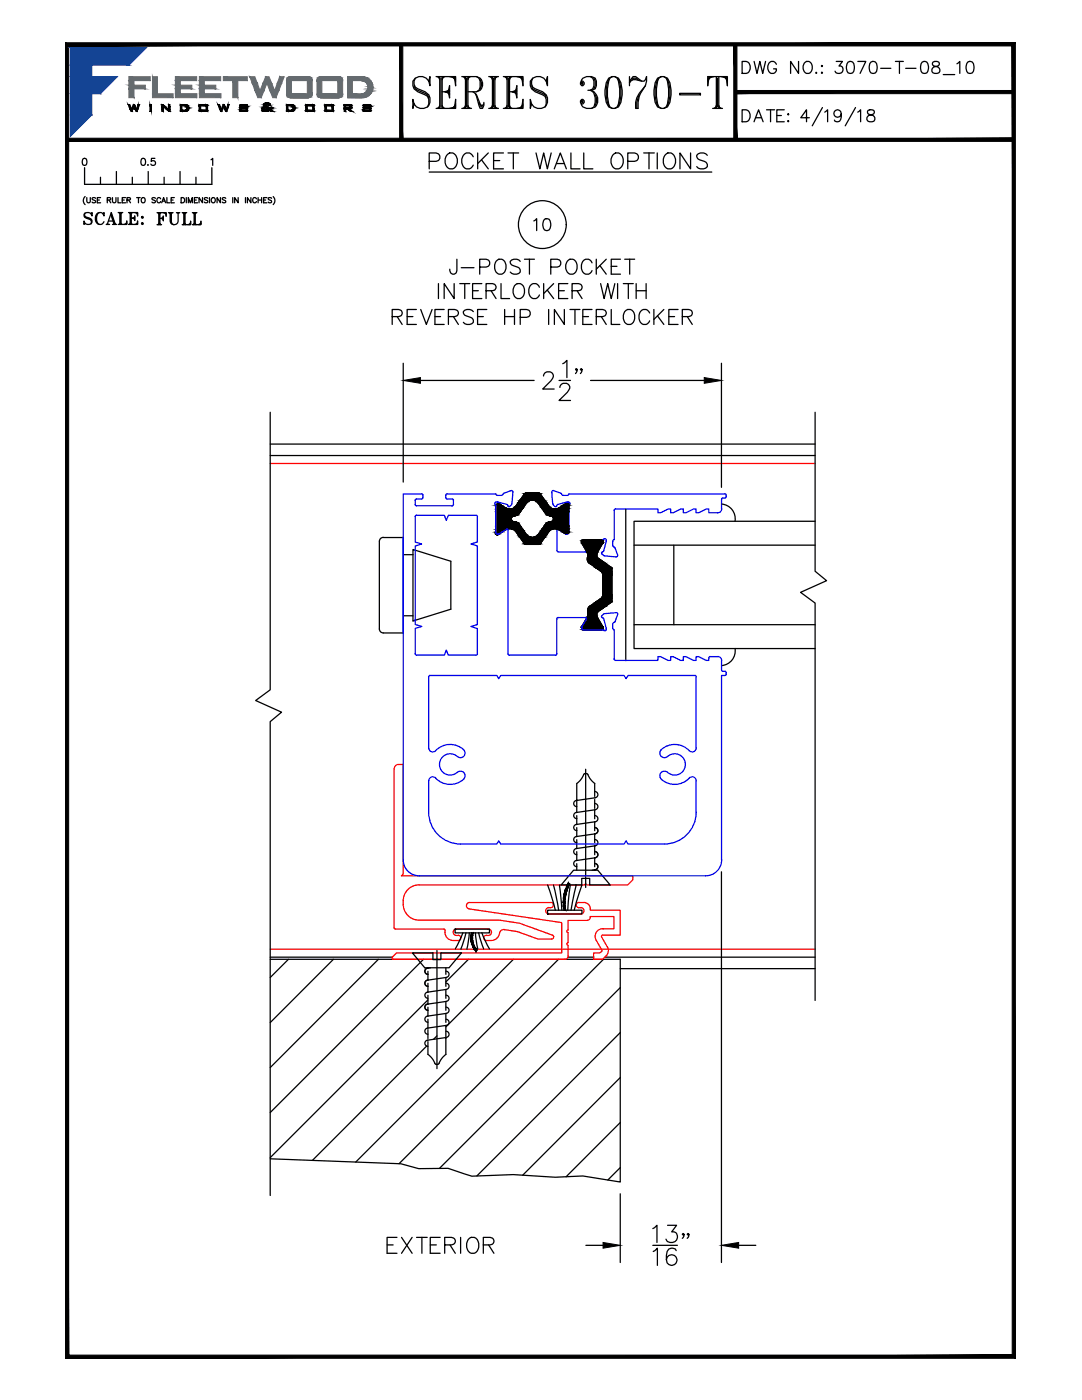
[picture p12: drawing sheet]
<svg xmlns="http://www.w3.org/2000/svg" width="216mm" height="279mm" viewBox="0 0 216 279" stroke-linecap="round" stroke-linejoin="round" font-family="sans-serif">
<defs><g id="words">
<text font-size="10.6" x="81.1" y="22.9">SERIES 3070-T</text>
<text font-size="7.5" x="84.3" y="35.6">POCKET WALL OPTIONS</text>
<g font-size="6.6">
<text x="88.5" y="56.1">J-POST POCKET</text>
<text x="75.8" y="251.2">EXTERIOR</text>
</g>
<g font-size="6.2">
<text x="165.5" y="16.2">3070-T-08_10</text>
<text x="76.9" y="66">REVERSE HP INTERLOCKER</text>
<text x="86.4" y="60.7">INTERLOCKER WITH</text>
</g>
<g font-size="5.7">
<text x="146.8" y="15.9">DWG NO.:</text>
<text x="30" y="46.2">FULL</text>
<text x="105.1" y="47.3">10</text>
</g>
<g font-size="5.3">
<text x="146.8" y="25.4">DATE:</text>
<text x="15.5" y="45.9">SCALE:</text>
</g>
<text font-size="4.4" x="26.8" y="34.2">0.5</text>
</g></defs>
<!-- layer: 0 -->
<g fill="none" stroke="#000" stroke-width=".25">
<path d="M80.5 72.5v23.7M83.9 75.9h22.7M108.5 75a.9 .9 0 0 1 .6-.8h.7a.85 .85 0 0 1 .5 1.3l-2 2.1h2.3M111.6 75.9h2.2M111.7 77.3a.9 .9 0 0 1 .7-.8h.6a.85 .85 0 0 1 .5 1.3l-1.9 2.1h2.2M112.3 72.6l.8-.7v3.5M115.1 73.7l-.1 .2-.2-.2 .2-.1 .1 .1v.3l-.3 .6M116.1 73.7l-.1 .2-.2-.2 .2-.1a.67 .67 0 0 1-.2 1M117.8 75.9h22.7M144 72.5v24.8M126.5 108.8h36.1M134.5 108.8v15.9"/>
<path d="M144 100.6a2.95 2.95 0 0 1 2.7 3.4M162.6 104h-36.1v25.4h36.1M126.5 124.7h36.1M146.7 129.4a2.95 2.95 0 0 1-2.7 3.4M144 174v78M53.9 191.4h69.9v44.5l-7.5-1.2-5.5 .2-8.4-.5-8.2 .3-4.8-1.5h-5.9l-3.5-.9-26.1-1M57.6 191.4l-3.7 3.7M66.5 191.4l-12.6 12.7M75.5 191.4l-21.6 21.7M82.3 190.2h4.1v1.3h1.6v-1.3h4.1l-2.5 2.9h-4.8zM84.5 191.4l-30.6 30.6M85.4 199.6l-31.5 31.4"/>
<path d="M85.4 196.2v1.8a.62 .62 0 0 0-.6 .6 .62 .62 0 0 0 .6 .6M85.4 193.8v1.8a.62 .62 0 0 0-.6 .6 .62 .62 0 0 0 .6 .6M85.4 198.6v1.8a.62 .62 0 0 0-.6 .6 .62 .62 0 0 0 .6 .6M85.4 193.1v.1a.62 .62 0 0 0-.6 .6 .62 .62 0 0 0 .6 .7M85.9 193.1l-.6 .1M87.2 189.7v23.6M89 193.1v1.4M89 195.1v1.7M89 197.5v1.7M89 199.9v1.7M89 198.6a.62 .62 0 0 1 .6 .6 .62 .62 0 0 1-.6 .7M89 196.2a.62 .62 0 0 1 .6 .6 .62 .62 0 0 1-.6 .7"/>
<path d="M89 193.8a.62 .62 0 0 1 .6 .6 .62 .62 0 0 1-.6 .7M89.1 195.1l-3.8 .5M89.1 199.9l-3.8 .5M89.1 197.5l-3.8 .5M93.5 191.4l-4.5 4.6M102.4 191.4l-13.4 13.6M111.4 191.4l-40.4 40.5M120.4 191.4l-40.8 40.8M123.8 197.1l-36.1 36.1M85.1 208.8l-22.8 22.8M85.4 207.9v2.5l.9 1 .6 .9h.6l.5-.9 1-1M85.4 201v1.8a.62 .62 0 0 0-.6 .6 .62 .62 0 0 0 .6 .6"/>
<path d="M85.4 203.4v1.8a.62 .62 0 0 0-.6 .6 .62 .62 0 0 0 .6 .6M85.4 205.5v1.8M85.4 207.6a.62 .62 0 0 0-.6 .6 .62 .62 0 0 0 .6 .6M87.2 206.7l-.7 .7M89 202.3v1.7M89 204.7v5.7M89 205.8a.62 .62 0 0 1 .6 .6 .62 .62 0 0 1-.6 .6M89 201a.62 .62 0 0 1 .6 .6 .62 .62 0 0 1-.6 .6M89 203.4a.62 .62 0 0 1 .6 .6 .62 .62 0 0 1-.6 .7M89.1 207l-3.8 .6M89.1 202.2l-3.8 .6M89.1 204.6l-3.8 .6"/>
<path d="M123.8 206.1l-28.7 28.6M123.8 215l-19.5 19.5M123.8 224l-10.9 10.9M123.8 238.2v13.8M123.8 233l-2.5 2.5M116.9 248.5h3.4M130.3 245.2l.8-.7v3.5M130.3 248.5h4.9M130.3 249.8l.9-.7v3.4M133.2 244.5h1.8l-1 1.3a1.1 1.1 0 0 1 1.2 1.3 1.1 1.1 0 0 1-1.5 .9l-.5-.2-.3-.5M134.9 249.6a1 1 0 0 0-1.4-.3 3.1 3.1 0 0 0-.4 2.7 1.06 1.06 0 0 0 1.7 .2 1.06 1.06 0 0 0-.3-1.7 1.06 1.06 0 0 0-1.5 .9M136.5 246.3l-.2 .2-.2-.2 .2-.1 .2 .1v.3l-.4 .5"/>
<path d="M137.5 246.3l-.2 .2-.2-.2 .2-.1 .2 .1v.3l-.4 .5M147.4 248.5h3.4"/>
</g>
<!-- layer: FRAME -->
<g fill="none" stroke="#f00" stroke-width=".25">
<path d="M53.9 92.5h108.7M53.9 189.4h108.7M93.7 180.1h16.2M93.7 180.1a.65 .65 0 0 0-.6 .6 .65 .65 0 0 0 .5 .7l18.5 2.7v6.1h-33l-.8 .8a.26 .26 0 0 0-.1 .3 .26 .26 0 0 0 .3 .1h34.2a.65 .65 0 0 0 .7-.6M109.5 181.1a.65 .65 0 0 0-.6 .7 .65 .65 0 0 0 .6 .6M109.9 180.1a.52 .52 0 0 1 .5 .5 .52 .52 0 0 1-.5 .5h-.4M113.4 185.6l-.3 .3 .3 .2v2M113.4 188.1l-.3 .3 .3 .3v2.1M115.5 180.1h1M115.5 180.1a.52 .52 0 0 0-.5 .5 .52 .52 0 0 0 .5 .5 .69 .69 0 0 1 .9 .3 .69 .69 0 0 1-.3 1h-6.6M116.5 180.1a1.29 1.29 0 0 1 1.3 1.5h6v5h-3.5l-.2 .1v.3l1.1 2M120.3 185.4h2.2v-2.5h-4.7v.1a.61 .61 0 0 1-.7 .7h-3.7v1.9"/>
<path d="M120.3 185.4h.1M120.3 185.3a1.53 1.53 0 0 0-1.3 2.3l1.2 2.2-.5 .4h-1.2v1.2h1.8a1.85 1.85 0 0 0 .9-2.5"/>
</g>
<!-- layer: SILL-PAN -->
<path d="M53.9 90.9h108.7M53.9 88.6h108.7M53.9 191h24.4M113.3 191h5.2M120.7 191h41.9M123.8 193.3h38.8" fill="none" stroke="#000" stroke-width=".25"/>
<!-- layer: MISC -->
<g fill="none" stroke="#000" stroke-width=".25">
<path d="M80.5 110.7h1.9M82.4 109.7l7.6 2.3v9.6l-7.6 2.3zM75.7 125.5a.8 .8 0 0 0 .8 .8h4v-19l-4-.1a.79 .79 0 0 0-.8 .8v17.5M80.5 122.9h1.9M115.1 156.4v5.7a.62 .62 0 0 0-.6 .7 .62 .62 0 0 0 .6 .6M115.1 159.7a.62 .62 0 0 0-.6 .7 .62 .62 0 0 0 .6 .6M116.7 154.4h.3l.3 .2M116.7 154.4l-.9 1.3-.7 .7M116.9 153.5v23.6M117.3 154.6l.4 .8 1 1M118.7 156.4v2.5M118.7 159.6v1.7"/>
<path d="M118.7 158a.62 .62 0 0 1 .6 .6 .62 .62 0 0 1-.6 .6M118.8 159.2l-3.8 .6M114.5 173.7h4.8l2.5 2.9h-4.1v-1.3h-1.6v1.3h-4.1zM115.1 167.6v1.7a.62 .62 0 0 0-.6 .7 .62 .62 0 0 0 .6 .6M115.1 170v1.7a.62 .62 0 0 0-.6 .6 .62 .62 0 0 0 .6 .7M115.1 162.8v1.7M115.1 165.2v1.7M115.1 172.4v1.3M115.1 164.5a.62 .62 0 0 0-.6 .6 .62 .62 0 0 0 .6 .7M115.1 166.9a.62 .62 0 0 0-.6 .7 .62 .62 0 0 0 .6 .6M118.7 161.6v1.8M118.7 162.8a.62 .62 0 0 1 .6 .6 .62 .62 0 0 1-.6 .6v1.8"/>
<path d="M118.7 160.4a.62 .62 0 0 1 .6 .6 .62 .62 0 0 1-.6 .6M118.7 167.5a.62 .62 0 0 1 .6 .7 .62 .62 0 0 1-.6 .6v1.8M118.7 169.9a.62 .62 0 0 1 .6 .7 .62 .62 0 0 1-.6 .6v1.8M118.7 165.2a.62 .62 0 0 1 .6 .6 .62 .62 0 0 1-.6 .6v1.8M118.7 172.3a.67 .67 0 0 1 .6 .7 .67 .67 0 0 1-.6 .7M118.8 173.6l-.6 .1M118.8 171.2l-3.8 .5M118.8 164l-3.8 .5M118.8 161.6l-3.8 .6M118.8 166.4l-3.8 .6M118.8 168.8l-3.8 .6"/>
</g>
<!-- layer: GLASS-VINYL -->
<path d="M53.9 82.3v55.4l-2.9 2.1 5.2 2.3-2.3 1.9v94.6M162.6 82.3v31.7l2.3 1.9-5.2 2.3 2.9 2.2v79.3M124.9 101.6v30.2" fill="none" stroke="#000" stroke-width=".25"/>
<!-- layer: I-STRUT -->
<g fill="#000" stroke="#000" stroke-width=".2">
<path d="M99.1 106.7h.2zM99.3 100.5h.3zM99.4 100.5h.2zM99.4 100.5h.1zM113.1 100.4h.2zM116 108h4.3zM116.4 107.7h.1zM116.1 125.5h4.2zM116.4 125.7h3.6zM119.9 125.7h.1z"/>
<path d="M103.7 99.9h2.2zM103.7 99.9h2.2z"/>
<path d="M103.7 99.9l2.4-.1zM103.7 99.9l2.4-.1z"/>
<path d="M104.8 98.4h2.8zM104.8 98.4h2.8z"/>
<path d="M104.8 98.5h2.9zM104.8 98.5l2.8-.1z"/>
<path d="M104.7 98.5h3zM104.7 98.5h3z"/>
<path d="M104.7 98.5h3.1zM104.7 98.5h3z"/>
<path d="M104.7 98.6h3.1zM104.7 98.5h3.1z"/>
<path d="M103.7 99.8l4.1-1.2 .9 1.2zM104.7 98.6l-1 1.2 4.1-1.2z"/>
<path d="M106.6 99.9h2.1zM106.4 99.8h2.3z"/>
<path d="M106.8 99.9h2zM106.6 99.9h2.1z"/>
<path d="M99.2 106.7h.1zM99.1 106.7h.2zM99.1 106.7h.2z"/>
<path d="M99.1 106.7h.3zM99.1 106.7h.3z"/>
<path d="M99.1 106.7h.3zM99 106.7h.4z"/>
<path d="M99 106.7h.5zM99 106.7h.5z"/>
<path d="M99 106.7h.5zM99 106.7h.5z"/>
<path d="M99 106.7l.5-.1zM99 106.6h.5z"/>
<path d="M99 106.6h.5zM98.9 106.6h.6z"/>
<path d="M98.9 106.6h.6zM98.9 106.6h.6z"/>
<path d="M98.9 106.6l.7-.1zM98.9 106.5h.7z"/>
<path d="M98.9 106.5h.7zM98.9 106.5h.7z"/>
<path d="M98.9 106.5h.7zM98.9 106.5h.7z"/>
<path d="M98.9 106.5l.7-.1zM98.9 106.4h.7z"/>
<path d="M99.4 100.5h.2zM99.4 100.5h.2zM99.4 100.5h.2zM99.4 100.5h.2z"/>
<path d="M98.9 106.4h.8zM98.9 106.4h.8z"/>
<path d="M98.9 106.4h.8zM98.9 106.4h.8zM98.9 106.4h.8zM98.9 106.4h.8z"/>
<path d="M99.3 100.6h.4zM99.3 100.6h.4z"/>
<path d="M99.3 100.6h.4zM99.3 100.6l.3-.1zM99.3 100.5h.3z"/>
<path d="M99.3 100.6h.4zM99.3 100.6h.4z"/>
<path d="M99.3 100.6h.4zM99.3 100.6h.4z"/>
<path d="M98.9 106.4h.9zM98.9 106.4h.9z"/>
<path d="M99.2 100.7l.5-.1zM99.2 100.7l.5-.1zM99.2 100.6h.5zM99.2 100.6h.5z"/>
<path d="M99.2 100.6h.5zM99.3 100.6h.4z"/>
<path d="M98.9 106.4l1-.1zM98.9 106.3h1z"/>
<path d="M99.1 100.7h.7zM99.1 100.7h.7z"/>
<path d="M99.1 100.7h.7zM99.1 100.7h.6z"/>
<path d="M99.1 100.7h.7zM99.1 100.7h.7z"/>
<path d="M99 100.8h.8zM99 100.8l.8-.1z"/>
<path d="M98.9 106.3h1.1zM98.9 106.3h1.1z"/>
<path d="M99 100.8h.9zM99 100.8h.8z"/>
<path d="M98.9 106.3l1.2-.1zM98.9 106.2h1.2z"/>
<path d="M98.9 100.8h1.1zM98.9 100.8h1z"/>
<path d="M98.9 106.2l1.3-.1zM98.9 106.1h1.3z"/>
<path d="M98.9 100.9h1.2zM98.9 100.8h1.1z"/>
<path d="M98.9 106.1l2.3-.6-1 .6zM98.9 105.5v.6l2.3-.6z"/>
<path d="M98.9 101h1.3zM98.9 100.9h1.2z"/>
<path d="M99 101.5l1.2-.5 1 .5zM98.9 101l.1 .5 1.2-.5z"/>
<path d="M99 103.6l3-.1v.1zM99 103.5v.1l3-.1z"/>
<path d="M99 103.5l3-.1v.1zM99 103.4v.1l3-.1z"/>
<path d="M99 103.7l3-.1v.1zM99 103.6v.1l3-.1z"/>
<path d="M99 103.4l3.1-.1-.1 .1zM99 103.3v.1l3.1-.1z"/>
<path d="M99 103.8l3-.1 .1 .1zM99 103.7v.1l3-.1z"/>
<path d="M99 103.3l3.2-.1zM99 103.2h3.2z"/>
<path d="M99 103.9h3.2zM99 103.8h3.1z"/>
<path d="M99 103.2l3.2-.1zM99 103.1h3.2z"/>
<path d="M99 104h3.2zM99 103.9h3.2z"/>
<path d="M99 103.1l3.3-.1zM99 103h3.3z"/>
<path d="M99 104.1h3.3zM99 104h3.2z"/>
<path d="M99 103h3.4zM99 103h3.4z"/>
<path d="M99 104.1h3.4zM99 104.1h3.3z"/>
<path d="M99 103h3.5zM99 103h3.5z"/>
<path d="M99 104.1h3.5zM99 104.1h3.6z"/>
<path d="M99 104.1h3.5zM99 104.1h3.4z"/>
<path d="M99 103h3.6zM99 103h3.6z"/>
<path d="M99 103l3.9-.1zM99 102.9h3.9z"/>
<path d="M99 104.2h3.9zM99 104.1h3.6z"/>
<path d="M99 102.9h4.1zM99 102.9h4.1z"/>
<path d="M99 104.2h4.1zM99 104.2h3.9z"/>
<path d="M99 102.9l4.3-.1-.2 .1zM99 102.8v.1l4.3-.1z"/>
<path d="M99 104.3l4.1-.1 .2 .1zM99 104.2v.1l4.1-.1z"/>
<path d="M99 102.8l4.5-.2-.2 .2zM99 102.6v.2l4.5-.2z"/>
<path d="M99 104.5l4.3-.2 .2 .2zM99 104.3v.2l4.3-.2z"/>
<path d="M99 102.6l4.6-.2-.1 .2zM99 102.4v.2l4.6-.2z"/>
<path d="M99 104.6l4.5-.1 .1 .1zM99 104.5v.1l4.5-.1z"/>
<path d="M99 102.4l4.8-.2-.2 .2zM99 102.2v.2l4.8-.2z"/>
<path d="M99 104.8l4.6-.2 .1 .2zM99 104.6v.2l4.6-.2z"/>
<path d="M99 104.9h4.8zM99 104.9l4.7-.1z"/>
<path d="M99 102.2l5.2-.7-.4 .7zM99 101.5v.7l5.2-.7z"/>
<path d="M99 104.9h4.8zM99 104.9h4.8z"/>
<path d="M98.9 104.9h4.9zM99 104.9h4.8z"/>
<path d="M98.9 105h4.9zM98.9 104.9h4.9z"/>
<path d="M98.9 105h5zM98.9 105h4.9z"/>
<path d="M98.9 105.1h5zM98.9 105h5z"/>
<path d="M102.2 105.6l2-.1zM102 105.5h2.2z"/>
<path d="M98.9 105.5l5-.4 .3 .4zM98.9 105.1v.4l5-.4z"/>
<path d="M102 101.5h2.3zM102 101.5h2.3z"/>
<path d="M102.2 101.5h2.1zM102.2 101.5h2.1z"/>
<path d="M102.4 105.6h1.9zM102.2 105.6h2z"/>
<path d="M102.4 101.5l2-.1zM102.4 101.5l2-.1z"/>
<path d="M102.6 105.7h1.8zM102.4 105.6h1.9z"/>
<path d="M102.6 101.4l1.9-.1-.1 .1zM102.6 101.4l1.9-.1h-1.8z"/>
<path d="M102.7 105.8l1.7-.1v.1zM102.6 105.7l.1 .1 1.7-.1z"/>
<path d="M102.7 101.3l1.8-.2v.2zM102.8 101.1l-.1 .2 1.8-.2z"/>
<path d="M102.8 106l1.6-.2 .1 .2zM102.7 105.8l.1 .2 1.6-.2z"/>
<path d="M102.8 101.1l2.3-.7-.6 .7zM103.4 100.4l-.6 .7 2.3-.7z"/>
<path d="M103.4 106.7l1.1-.7 .6 .7zM102.8 106l.6 .7 1.1-.7z"/>
<path d="M103.4 100.4l1.8-.2-.1 .2zM103.5 100.2l-.1 .2 1.8-.2z"/>
<path d="M103.5 106.9l1.6-.2 .1 .2zM103.4 106.7l.1 .2 1.6-.2z"/>
<path d="M103.5 100.2l1.9-.2-.2 .2zM103.6 100l-.1 .2 1.9-.2z"/>
<path d="M103.6 107.1l1.6-.2 .2 .2zM103.5 106.9l.1 .2 1.6-.2z"/>
<path d="M103.6 100l2-.1zM103.7 99.9l-.1 .1 2-.1z"/>
<path d="M103.7 107.2l1.7-.1 .2 .1zM103.6 107.1l.1 .1 1.7-.1z"/>
<path d="M103.7 107.2h2.2zM103.7 107.2h1.9z"/>
<path d="M103.7 107.3h2.4zM103.7 107.2h2.2z"/>
<path d="M104.9 108.6h2.7zM104.8 108.6h2.8z"/>
<path d="M104.8 108.6h2.9zM104.8 108.6h2.9z"/>
<path d="M104.8 108.6h2.9zM104.7 108.6h3z"/>
<path d="M104.7 108.6h3.1zM104.7 108.6h3.1z"/>
<path d="M104.7 108.6l3.1-.1zM104.7 108.5h3.1z"/>
<path d="M104.7 108.5l4-1.2-.9 1.2zM103.7 107.3l1 1.2 4-1.2z"/>
<path d="M106.4 107.3l2.3-.1zM106.4 107.3l2.3-.1z"/>
<path d="M106.6 107.2h2.2zM106.6 107.2h2.2z"/>
<path d="M106.8 107.2l2-.1v.1zM106.8 107.2l2-.1z"/>
<path d="M107 107.1l1.9-.2-.1 .2zM107 107.1l1.9-.2h-1.7z"/>
<path d="M107 100l1.8-.1v.1zM106.8 99.9l.2 .1 1.8-.1z"/>
<path d="M107.2 106.9l1.9-.2-.2 .2zM107.3 106.7l-.1 .2 1.9-.2z"/>
<path d="M107.2 100.2l1.6-.2 .1 .2zM107 100l.2 .2 1.6-.2z"/>
<path d="M107.3 106.7l2.3-.7-.5 .7zM107.9 106l-.6 .7 2.3-.7z"/>
<path d="M107.3 100.4l1.6-.2 .2 .2zM107.2 100.2l.1 .2 1.6-.2z"/>
<path d="M107.9 106l1.8-.2-.1 .2zM108 105.8l-.1 .2 1.8-.2z"/>
<path d="M107.9 101.1l1.2-.7 .5 .7zM107.3 100.4l.6 .7 1.2-.7z"/>
<path d="M108 105.8l1.9-.1zM108.1 105.7l-.1 .1 1.9-.1z"/>
<path d="M108 101.3l1.6-.2 .1 .2zM107.9 101.1l.1 .2 1.6-.2z"/>
<path d="M108.1 105.7l2-.1zM108.1 105.6v.1l2-.1z"/>
<path d="M108.1 101.4l1.6-.1 .2 .1zM108 101.3l.1 .1 1.6-.1z"/>
<path d="M108.1 105.6h2.1zM108.2 105.6h2z"/>
<path d="M108.1 101.5h2zM108.1 101.4h1.8z"/>
<path d="M108.2 105.6l2.2-.1zM108.2 105.6l2.2-.1z"/>
<path d="M108.2 101.5h2zM108.1 101.5h2z"/>
<path d="M108.2 101.5h2.2zM108.2 101.5h2z"/>
<path d="M112.9 106.6h.1zM112.9 106.6h.1z"/>
<path d="M112.9 106.6h.2zM112.9 106.6h.2z"/>
<path d="M112.9 106.6h.2zM112.8 106.6h.3z"/>
<path d="M112.8 106.6l.3-.1zM112.8 106.5h.3z"/>
<path d="M112.8 106.5h.3zM112.8 106.5h.3z"/>
<path d="M112.8 106.5h.4zM112.8 106.5h.4z"/>
<path d="M112.8 106.5h.4zM112.7 106.5h.5z"/>
<path d="M112.7 106.5h.5zM112.7 106.5h.5z"/>
<path d="M112.7 106.5l.5-.1zM112.7 106.4h.5zM112.7 106.4h.5zM112.7 106.4h.5z"/>
<path d="M112.7 106.4h.6zM112.7 106.4h.6z"/>
<path d="M112.7 106.4h.6zM112.7 106.4h.6z"/>
<path d="M112.7 106.4h.7zM112.7 106.4h.7z"/>
<path d="M113.1 100.4h.2zM113.1 100.4h.2z"/>
<path d="M112.7 106.4h.7zM112.6 106.4h.8z"/>
<path d="M113.1 100.4h.3zM113.1 100.4h.2z"/>
<path d="M113 100.4h.4zM113 100.4h.4z"/>
<path d="M112.6 106.4l.9-.1zM112.6 106.3h.9z"/>
<path d="M108.7 104.8l4.7-.2v.2zM108.8 104.6l-.1 .2 4.7-.2z"/>
<path d="M108.8 104.6l4.6-.1v.1zM109 104.5l-.2 .1 4.6-.1z"/>
<path d="M109 104.5l4.4-.2v.2zM109 104.5l4.4-.2h-4.2z"/>
<path d="M109.2 104.3l4.2-.1v.1zM109.2 104.3l4.2-.1h-4z"/>
<path d="M109.4 104.2h4zM109.4 104.2h4z"/>
<path d="M109.6 104.2l3.8-.1zM109.6 104.2l3.8-.1z"/>
<path d="M109.8 104.1h3.6zM109.8 104.1h3.6z"/>
<path d="M109.9 104.1h3.5zM109.9 104.1h3.5z"/>
<path d="M110 104.1h3.4zM110 104.1h3.4z"/>
<path d="M110.1 104.1l3.3-.1zM110.1 104.1l3.3-.1z"/>
<path d="M110.2 104l3.2-.1zM110.2 104l3.2-.1z"/>
<path d="M110.3 103.9l3.1-.1zM110.4 103.8l-.1 .1 3.1-.1z"/>
<path d="M110.4 103.8l3-.1v.1zM110.4 103.7v.1l3-.1z"/>
<path d="M110.4 103.7l3-.1v.1zM110.4 103.6v.1l3-.1z"/>
<path d="M110.4 103.6l3-.1v.1zM110.4 103.5v.1l3-.1z"/>
<path d="M110.4 103.5l3-.1v.1zM110.4 103.4v.1l3-.1z"/>
<path d="M110.4 103.4l3-.1v.1zM110.4 103.3v.1l3-.1z"/>
<path d="M110.4 103.3l3-.1zM110.3 103.2h3.1z"/>
<path d="M110.3 103.2l3.1-.1zM110.2 103.1h3.2z"/>
<path d="M110.2 103.1l3.2-.1zM110.1 103h3.3z"/>
<path d="M110.1 103h3.3zM110 103h3.4z"/>
<path d="M110 103h3.4zM109.9 103h3.5z"/>
<path d="M109.9 103h3.5zM109.8 103h3.6z"/>
<path d="M109.8 103l3.6-.1zM109.6 102.9h3.8z"/>
<path d="M109.6 102.9h3.8zM109.4 102.9h4z"/>
<path d="M109.4 102.9l4-.1v.1zM109.2 102.8l.2 .1 4-.1z"/>
<path d="M109.2 102.8l4.2-.2v.2zM109 102.6l.2 .2 4.2-.2z"/>
<path d="M109 102.6l4.4-.2v.2zM108.8 102.4l.2 .2 4.4-.2z"/>
<path d="M108.8 102.4l4.6-.2v.2zM108.7 102.2l.1 .2 4.6-.2z"/>
<path d="M108.7 102.2h4.8zM108.7 102.2h4.8z"/>
<path d="M113 100.4h.4zM113 100.4h.4z"/>
<path d="M112.6 106.3h.9zM112.5 106.3h1z"/>
<path d="M108.7 102.2h4.8zM108.7 102.2h4.8z"/>
<path d="M113 100.4h.5zM113 100.4h.4z"/>
<path d="M112.5 106.3l1-.1zM112.4 106.2h1.1z"/>
<path d="M108.2 105.5l5.2-.7 .1 .7zM108.7 104.8l-.5 .7 5.2-.7z"/>
<path d="M108.7 102.2h4.8zM108.6 102.2h4.9z"/>
<path d="M112.4 106.2h1.1zM112.3 106.2h1.2z"/>
<path d="M108.6 102.2l4.9-.1zM108.6 102.1h4.9z"/>
<path d="M112.9 100.5h.6zM112.9 100.5l.6-.1z"/>
<path d="M112.3 106.2l1.2-.1zM112.2 106.1h1.3z"/>
<path d="M112.2 106.1l1.3-.6v.6zM111.2 105.5l1 .6 1.3-.6z"/>
<path d="M108.6 102.1h4.9zM108.6 102.1h4.9z"/>
<path d="M108.6 102.1l4.9-.1zM108.5 102h5z"/>
<path d="M108.5 102l5-.5v.5zM108.2 101.5l.3 .5 5-.5z"/>
<path d="M111.2 101.5l2.3-.5v.5zM111.2 101.5l2.3-.5h-1.3z"/>
<path d="M112.2 101l1.4-.1zM112.2 101l1.4-.1z"/>
<path d="M112.9 100.5h.6zM112.9 100.5h.6z"/>
<path d="M112.9 100.5h.6zM112.9 100.5h.6z"/>
<path d="M112.3 100.9l1.3-.1zM112.3 100.9l1.3-.1z"/>
<path d="M112.9 100.6l.7-.1zM112.9 100.5h.7z"/>
<path d="M112.9 100.5h.7zM112.9 100.5h.6z"/>
<path d="M112.5 100.8h1.1zM112.5 100.8h1.1z"/>
<path d="M112.8 100.7l.8-.1zM112.8 100.7l.8-.1z"/>
<path d="M112.8 100.6h.8zM112.8 100.6h.8z"/>
<path d="M112.8 100.6h.8zM112.8 100.6h.8z"/>
<path d="M112.6 100.8l1-.1zM112.6 100.8l1-.1z"/>
<path d="M112.7 100.7h.9zM112.7 100.7h.9z"/>
<path d="M112.7 100.7h.9zM112.7 100.7h.9z"/>
<path d="M112.7 100.7h.9zM112.7 100.7h.9z"/>
<path d="M117.2 111.2l1.9-.2v.2zM117.3 111l-.1 .2 1.9-.2z"/>
<path d="M117.3 111l1.8-.2v.2zM117.3 110.8v.2l1.8-.2z"/>
<path d="M117.3 110.8l1.8-.2v.2zM117.3 110.6v.2l1.8-.2z"/>
<path d="M117.3 110.6l1.8-.2v.2zM117.2 110.4l.1 .2 1.8-.2z"/>
<path d="M117.2 110.4h1.9zM117.2 110.4h1.9z"/>
<path d="M117.2 110.4l2-.2-.1 .2zM117.1 110.2l.1 .2 2-.2z"/>
<path d="M117.1 110.2l3.2-1.8-1.1 1.8zM116.1 108.4l1 1.8 3.2-1.8z"/>
<path d="M117.2 111.4l1.9-.2 .2 .2zM117.2 111.2v.2l1.9-.2zM117.2 111.2h1.9zM117.2 111.2h1.9z"/>
<path d="M117.1 111.6l2.2-.2 .3 .2zM117.2 111.4l-.1 .2 2.2-.2z"/>
<path d="M117.2 111.7l2.4-.1 .2 .1zM117.1 111.6l.1 .1 2.4-.1z"/>
<path d="M116.3 107.7h3.7zM116.3 107.7h3.6z"/>
<path d="M116.3 107.7h3.7zM116.3 107.7h3.7zM116.3 107.7h3.7zM116.3 107.7h3.7z"/>
<path d="M116.2 107.7h3.8zM116.2 107.7h3.8z"/>
<path d="M116.2 107.8h3.9zM116.2 107.8l3.8-.1z"/>
<path d="M117.2 111.9l2.6-.2 .3 .2zM117.2 111.7v.2l2.6-.2z"/>
<path d="M116.2 107.8h3.9zM116.2 107.8h3.9z"/>
<path d="M116.2 107.8h3.9zM116.2 107.8h3.9z"/>
<path d="M116.1 107.8h4.1zM116.1 107.8h4z"/>
<path d="M116.1 107.8h4.1zM116.1 107.8h4.1z"/>
<path d="M116.1 107.9h4.1zM116.1 107.9l4.1-.1z"/>
<path d="M116.1 107.9h4.1zM116.1 107.9h4.1z"/>
<path d="M116.1 108.4h4.2zM116.1 108.4h4.2zM116.1 108.4h4.2zM116.1 108.4h4.2z"/>
<path d="M116 108l4.3-.1zM116 108l4.3-.1z"/>
<path d="M116.1 107.9h4.2zM116.1 107.9h4.1z"/>
<path d="M116 108.1h4.3zM116 108.1h4.3z"/>
<path d="M116 108.1l4.3-.1zM116 108h4.3zM116 108h4.3z"/>
<path d="M116 108h4.3zM116 108h4.3z"/>
<path d="M116.1 108.4h4.2zM116.1 108.4h4.2zM116.1 108.4h4.2zM116.1 108.4h4.2z"/>
<path d="M116.1 108.4l4.2-.1zM116.1 108.3h4.2z"/>
<path d="M116 108.1h4.3zM116 108.1h4.3z"/>
<path d="M117.3 112.1l2.8-.2 .2 .2zM117.2 111.9l.1 .2 2.8-.2z"/>
<path d="M116.1 108.3h4.2zM116.1 108.3h4.2z"/>
<path d="M116.1 108.3h4.2zM116.1 108.3h4.2z"/>
<path d="M116.1 108.3l4.2-.1zM116 108.2h4.3zM116 108.2h4.3zM116 108.2h4.3z"/>
<path d="M116 108.2h4.3zM116 108.2h4.3z"/>
<path d="M116 108.2h4.3zM116 108.2h4.3zM116 108.2h4.3zM116 108.2h4.3z"/>
<path d="M116 108.2h4.3zM116 108.1h4.3z"/>
<path d="M117.4 112.2l2.9-.1 .2 .1zM117.3 112.1l.1 .1 2.9-.1z"/>
<path d="M117.5 112.4l3-.2 .2 .2zM117.4 112.2l.1 .2 3-.2z"/>
<path d="M117.7 112.4h3.1zM117.5 112.4h3.2z"/>
<path d="M118.8 113.2l2-.8 1.1 .8zM117.7 112.4l1.1 .8 2-.8z"/>
<path d="M118.9 113.3h3.1zM118.8 113.2h3.1z"/>
<path d="M118.9 113.3h3.1zM118.9 113.3h3.1z"/>
<path d="M119 113.3h3zM118.9 113.3h3.1z"/>
<path d="M119.1 113.4h3zM119 113.3h3z"/>
<path d="M119.2 120l2.9-.5v.5zM119.2 120l2.9-.5h-2.3z"/>
<path d="M119.8 119.5l2.3-.1v.1zM119.8 119.5l2.3-.1z"/>
<path d="M120 119.4l2.1-.2v.2zM120.1 119.2l-.1 .2 2.1-.2z"/>
<path d="M120.1 119.2l2-.2v.2zM120.2 119l-.1 .2 2-.2z"/>
<path d="M120.2 119l1.9-.1v.1zM120.3 118.9l-.1 .1 1.9-.1z"/>
<path d="M120.3 118.9l1.8-.2v.2zM120.3 118.7v.2l1.8-.2z"/>
<path d="M122.1 114.8v3.9h-1.8zM120.3 114.8v3.9l1.8-3.9z"/>
<path d="M120.3 114.8l1.8-.2v.2zM120.3 114.6v.2l1.8-.2z"/>
<path d="M120.3 114.6l1.8-.2v.2zM120.2 114.4l.1 .2 1.8-.2z"/>
<path d="M120.2 114.4l1.9-.2v.2zM120.1 114.2l.1 .2 1.9-.2z"/>
<path d="M120.1 114.2l2-.1v.1zM120 114.1l.1 .1 2-.1z"/>
<path d="M120 114.1l2.1-.1v.1zM119.8 114l.2 .1 2.1-.1z"/>
<path d="M119.8 114l2.3-.5v.5zM119.2 113.5l.6 .5 2.3-.5z"/>
<path d="M119.2 113.5h2.9zM119.2 113.5h2.9z"/>
<path d="M119.2 113.5h2.9zM119.1 113.4h3z"/>
<path d="M117.3 123l1.8-.8v.8zM117.3 122.2v.8l1.8-.8z"/>
<path d="M117.3 122.2l2.4-.4-.6 .4zM117.3 121.8v.4l2.4-.4z"/>
<path d="M117.3 121.8l2.7-.2-.3 .2zM117.3 121.6v.2l2.7-.2z"/>
<path d="M117.3 121.6l2.9-.2-.2 .2zM117.4 121.4l-.1 .2 2.9-.2z"/>
<path d="M116.5 125.7h3.5zM116.4 125.7h3.6zM116.4 125.7h3.6z"/>
<path d="M116.4 125.7h3.7zM116.3 125.7h3.8zM116.3 125.7h3.8zM116.3 125.7h3.8z"/>
<path d="M116.3 125.7l3.9-.1zM116.2 125.6h4zM116.2 125.6h4zM116.2 125.6h4z"/>
<path d="M116.2 125.6h4zM116.2 125.6h4zM116.2 125.6h4zM116.2 125.6h4z"/>
<path d="M117.4 121.4l3.1-.2-.3 .2zM117.4 121.2v.2l3.1-.2z"/>
<path d="M116.2 125.6l4.1-.1zM116.1 125.5h4.2zM116.1 125.5h4.2zM116.1 125.5h4.2z"/>
<path d="M116.1 125l3-2 1.2 2zM117.3 123l-1.2 2 3-2z"/>
<path d="M116.1 125.5h4.2zM116.1 125.5h4.2zM116.1 125.5h4.2z"/>
<path d="M116 125.1h4.3zM116 125.1h4.3z"/>
<path d="M116 125.1h4.3zM116 125.1h4.3z"/>
<path d="M116 125.1h4.3zM116 125.1h4.3z"/>
<path d="M116.1 125.1l4.2-.1zM116.1 125.1l4.2-.1zM116.1 125h4.2zM116.1 125h4.2z"/>
<path d="M116.1 125h4.2zM116.1 125h4.2z"/>
<path d="M116 125.1h4.3zM116 125.1h4.3z"/>
<path d="M116.1 125.5l4.2-.1zM116.1 125.4h4.2zM116.1 125.4h4.2zM116.1 125.4h4.2z"/>
<path d="M116 125.2h4.3zM116 125.1h4.3z"/>
<path d="M116.1 125.4l4.2-.1zM116.1 125.3h4.2z"/>
<path d="M116.1 125.3h4.2zM116.1 125.3h4.2z"/>
<path d="M116.1 125.3h4.2zM116.1 125.3h4.2z"/>
<path d="M116.1 125.3l4.2-.1zM116 125.2h4.3zM116 125.2h4.3zM116 125.2h4.3z"/>
<path d="M116 125.2h4.3zM116 125.2h4.3z"/>
<path d="M116 125.2h4.3zM116 125.2h4.3zM116 125.2h4.3zM116 125.2h4.3z"/>
<path d="M117.4 121.2l3.3-.1-.2 .1zM117.6 121.1l-.2 .1 3.3-.1z"/>
<path d="M117.6 121.1l3.2-.1-.1 .1zM117.6 121.1l3.2-.1h-3.1z"/>
<path d="M117.7 121l4.2-.8-1.1 .8zM117.7 121l4.2-.8h-3.1z"/>
<path d="M118.8 120.2h3.2zM118.8 120.2h3.2z"/>
<path d="M118.9 120.2l3.1-.1zM118.9 120.2l3.1-.1z"/>
<path d="M118.9 120.1h3.1zM118.9 120.1h3.1z"/>
<path d="M119 120.1l3.1-.1zM119 120.1l3.1-.1z"/>
<path d="M119.1 120h3zM119.1 120h3z"/>
</g>
<g fill="none" stroke="#000" stroke-width=".25">
<path d="M106.1 99.8h.3M106.1 99.8l-.6 .2-.4 .3M106.4 99.8l.5 .2 .5 .3M98.9 106.1l.3 .3M98.9 102l.1 2.8-.1 1.3M99.2 100.6h.4M99.2 100.6l-.3 .3v1.1M99.6 100.6l1.4 .8M99.8 106.4h-.6M101 105.7l-1.2 .7M101 101.4l1 .1M101.5 105.5h.5"/>
<path d="M101.5 105.5l-.5 .1M102 105.5l.9 .4M102.8 101.1l1.8-2.6 .3-.1 2.8 .1 1.9 2.6a1.32 1.32 0 0 0 1.4 .4M102.8 106l1.8 2.5 .3 .1M102.9 101.1l-.9 .4M103.6 102.4l-.7 .5a.68 .68 0 0 0-.9 .6 .68 .68 0 0 0 .9 .7l.7 .4 1.5 2.1M104.9 108.6h2.7M105.1 100.4l-1.5 2M105.1 106.7l.4 .4 .6 .1M106.1 107.3h.3M107.3 100.4l1.5 2M107.4 106.7l-.5 .4-.5 .1"/>
<path d="M108.9 102.4l.7 .5a.67 .67 0 0 1 .8 .6 .67 .67 0 0 1-.8 .7l-.7 .4-1.6 2.1M110.4 105.5h.6M110.4 105.5l-.8 .4-1.8 2.6-.2 .1M111 105.5l.5 .1M111.4 105.7l1.3 .7M111.5 101.4l-.5 .1M112.8 100.6h.4M112.9 100.6l-1.5 .8M113.2 100.6l.3 .3v1.1M113.5 102v4.1M113.5 106.1l-.1 .3h-.7M116.1 108.1v.3"/>
<path d="M116.1 108.4l1 1.8M117.1 110.1l.2 .4v1.1M117.3 111.6l.1 .5 .3 .3 2.3 1.7 .3 .6M119.3 110.1l-.2 1.1 2.8 2M119.9 107.7h-3.4l-.3 .2-.1 .2M119.9 107.7l.2 .1 .2 .3M120.3 108.1v.2M120.3 114.8v3.9M120.3 118.6l-.3 .7-2.5 1.8a2.05 2.05 0 0 0-.2 1.8l-1.2 2.1M120.3 108.3l-1.1 1.9M122 113.2l.1 .3M122.1 113.4v6.6"/>
<path d="M122.1 119.9l-.1 .3M116.1 125.3l.1 .2 .3 .2M116.1 125v.3M116.5 125.7h3.4M119.2 123.3l1.1 1.8M120.3 125.1v.2M120.3 125.3l-.2 .3-.2 .1M121.9 120.2l-2.7 1.9-.1 .6 .2 .5"/>
</g>
<!-- layer: VENT -->
<g fill="none" stroke="#00f" stroke-width=".25">
<path d="M84.1 98.6h-3.6v73a3.2 3.2 0 0 0 3.1 3.2h57.2a3.2 3.2 0 0 0 3.2-3.2M84.1 99.6h-1l-.2 .1v1l.1 .2h7.2M84.1 98.6l.3 .2M84.4 98.8v.5M84.4 99.3l-.3 .3M90.2 99.6l.3 .1v1l-.3 .2M100.4 98.6l-.3 .3-.9-.1-.3-.2h-9.7l-.2 .1-.1 .6 .2 .3h1.1M100.4 98.6l.2-.2 1.4-.5 .3 .2-.1 2.4-.5 .6M112.1 98.6l-.2-.2-1.7-.5-.1 .3 .3 2.5M112.1 98.6l.2 .2M112.3 98.9h.9M144 99.7v1.9"/>
<path d="M144.2 99.4h.4M144.2 99.4l-.2 .2M144.6 98.6h-31.1l-.3 .2M144.6 98.5l.3 .3M144.9 98.8v.3M144.9 99.1l-.3 .3M83.1 102.8h5.6l.4 1.1 .4-1.1h5.5M83.1 102.8l-.2 .3v5.1l1.2 .4-1.2 .4v15.6l1.2 .4-1.2 .4v5.2l.2 .1h5.6l.4-1 .4 1h5.5M95 102.8l.3 .3M95.3 103.1v5.1l-1.3 .4 1.3 .3v15.7l-1.3 .4 1.3 .4v5.1M98.9 100.9v5.4l.3 .3M99.2 106.6h.2"/>
<path d="M101.1 105.6l-1.7 1M101.1 105.6h.2l.1 .2M101.3 100.9l-.2-.2-2.1-.5-.3 .2 .2 .5M101.3 100.9l.2 .2h.2M101.4 105.8v24.8l.2 .1h9.3l.2-.2M110.4 100.7l.3 .4M111.1 101l-.2 .1h-.2M111.1 100.9v.1M111.1 105.9v4l.2 .2h5.5l.2-.1v-.3M111.3 100.7l-.2 .2M111.5 105.7l1.4 .9M111.5 105.7h-.2l-.2 .2"/>
<path d="M112.9 106.5l.1 .1M113 106.6h.2M113.2 100.2l.5 .2-.2 .5M113.2 100.2l-1.9 .5M113.5 100.9v5.4l-.3 .3M116.1 108v.2M116.1 108l.3-.3h3.8a.41 .41 0 0 1 .6-.2 .41 .41 0 0 1 .2 .6M116.1 108.2v.2M116.1 108.4l.8 1.3M120.2 110.2l-.1 .3 .4 .4 2.4 .2M120.3 110.2h-.2M120.5 109.9l-.2 .2"/>
<path d="M120.9 108.1l-.4 1.8M122.3 108v.9M122.3 108.9l.2 .2M122.5 109.2l.2 .2 .5 1.3M123.2 110.7v.3l-.3 .1M143.2 102.3h-1.8v-.7h-.5l-1.5 .7h-.5v-.7h-.5l-1.5 .7h-.5v-.7h-.6l-1.5 .7h-.5v-.7h-.5l-1.5 .7h-.5v-.7h-8.6l-.1 .2v5.9l-.3 .3M144 101.6a.77 .77 0 0 1-.8 .7M85.5 135.1v14.2M95.3 130.5l-.3 .2M111.4 123.3h5.4M111.4 123.2l-.3 .3v7M116.1 125v.4l.3 .3h3.8l.6 .2 .2-.5"/>
<path d="M116.8 123.2l.2 .2v.2l-.9 1.5M120.1 123.3l.4 .2 .5 1.9M122.9 122.3l-2.4 .2-.5 .5 .2 .2M122.9 122.3l.3 .1v.3l-.5 1.4-.4 .4v.9l.3 .3v5.8l.1 .3h8.6v-.8h.5l1.5 .8h.5v-.8h.5l1.5 .8h.6v-.8h.5l1.5 .8h.5v-.8h.5l1.5 .8h.5l.1-.6 .2-.2M138.9 135.1v14.2M138.9 135.1l-.3-.3h-13.3l-.4 .6-.4-.6h-24.6l-.4 .6-.4-.6h-13.3l-.3 .3M141.7 131h1.5M143.2 131a.77 .77 0 0 1 .8 .8M144 131.8v1.9l.2 .3M144.2 134h.4M144.6 134.8h-.6v36.8M144.6 134l.3 .2"/>
<path d="M144.9 134.2v.4M144.9 134.5l-.3 .3M85.6 149.3a.79 .79 0 0 0 .5 .7 .79 .79 0 0 0 .8-.2M86.9 155.3a4 4 0 0 0 5.6 .2M86.9 155.3a.81 .81 0 0 0-.9-.2 .81 .81 0 0 0-.5 .7v6.3a6.4 6.4 0 0 0 6.4 6.3h7.2l.4-.6 .4 .6h24.6l.4-.6 .4 .6h7.3a6.4 6.4 0 0 0 6.3-6.3M91.3 151a2.13 2.13 0 0 0-3 .1 2.13 2.13 0 0 0 0 2.9 2.13 2.13 0 0 0 3 .1 .92 .92 0 0 1 1.3 .1 .92 .92 0 0 1-.1 1.3M92.5 149.6a.92 .92 0 0 1 .1 1.3 .92 .92 0 0 1-1.3 .1M92.5 149.6a4 4 0 0 0-5.6 .2M133.2 151a2.13 2.13 0 0 1 3 .1 2.13 2.13 0 0 1 0 2.9 2.13 2.13 0 0 1-3 .1 .93 .93 0 0 0-1.3 .1 .93 .93 0 0 0 .1 1.3 4 4 0 0 0 5.7-.4l.5-.1 .4 .2 .3 .6M138.9 155.8v6.3M138.9 149.3a.79 .79 0 0 1-.5 .7 .79 .79 0 0 1-.9-.2 3.9 3.9 0 0 0-5.8 .1 .92 .92 0 0 0 .3 1.1 .92 .92 0 0 0 1.2 0"/>
</g>
<!-- layer: 0 -->
<g fill="#000" stroke="#000" stroke-width=".2">
<path d="M80.5 75.9l3.4-.5v1.1zM140.5 75.4l3.5 .5-3.5 .6zM99.1 100.7h.6zM120.3 248l3.5 .5-3.5 .6zM144 248.5l3.4-.5v1.1z"/>
<path d="M103.7 99.9l1.7 .1 .2-.1zM103.7 99.9l1.7 .1h-1.8z"/>
<path d="M103.7 99.9h2.2zM103.7 99.9h1.9z"/>
<path d="M103.7 99.8h2.4zM103.7 99.8l2.2 .1z"/>
<path d="M104.9 98.4h2.7zM104.8 98.4h2.8z"/>
<path d="M104.8 98.4l2.9 .1zM104.8 98.5h2.9z"/>
<path d="M104.8 98.5h2.9zM104.7 98.5h3z"/>
<path d="M104.7 98.5h3.1zM104.7 98.5h3.1z"/>
<path d="M104.7 98.5l3.1 .1zM104.7 98.5l3.1 .1z"/>
<path d="M104.7 98.6l4 1.2-.9-1.2zM104.7 98.6l4 1.2h-5z"/>
<path d="M106.4 99.8l2.3 .1zM106.4 99.8l2.3 .1z"/>
<path d="M106.6 99.9h2.2zM106.6 99.9h2.2z"/>
<path d="M106.8 99.9l2 .1v-.1zM106.8 99.9l2 .1z"/>
<path d="M99.1 106.4h.7zM99.1 106.4h.7z"/>
<path d="M99.1 106.4h.6zM99.1 106.4h.6z"/>
<path d="M99.2 106.4h.5zM99.2 106.4h.5z"/>
<path d="M99.2 100.6l.5 .1zM99.2 100.7h.5z"/>
<path d="M99.2 106.4h.5zM99.2 106.4h.4z"/>
<path d="M99.2 100.7h.5zM99.2 100.7h.5z"/>
<path d="M99.2 100.7h.5zM99.1 100.7h.6zM99.1 100.7h.6z"/>
<path d="M99.1 100.7h.7zM99.1 100.7h.7z"/>
<path d="M99.1 106.4h.6zM99.1 106.4h.6z"/>
<path d="M99.1 100.7h.7zM99.1 100.7h.7z"/>
<path d="M99.1 106.4h.7zM99.1 106.4h.6z"/>
<path d="M99.1 100.7l.7 .1zM99.1 100.7l.7 .1z"/>
<path d="M99 106.4h.8zM99 106.4h.8z"/>
<path d="M99 100.8h.9zM99 100.8h.9z"/>
<path d="M99 106.3h.9zM99 106.3l.8 .1z"/>
<path d="M99 100.8h1zM99 100.8h1z"/>
<path d="M99 106.3h1zM99 106.3h.9z"/>
<path d="M98.9 100.8l1.2 .1zM98.9 100.8l1.2 .1z"/>
<path d="M98.9 106.2h1.1zM98.9 106.2l1.1 .1z"/>
<path d="M98.9 100.9l1.3 .1zM98.9 100.9l1.3 .1z"/>
<path d="M98.9 106.2h1.2zM98.9 106.2h1.1z"/>
<path d="M98.9 101l2.1 .4-.8-.4zM98.9 101l2.1 .4h-2.1z"/>
<path d="M98.9 106.1h1.3zM98.9 106.1l1.2 .1z"/>
<path d="M98.9 101.4l2.3 .1zM98.9 101.4l2.3 .1z"/>
<path d="M98.9 105.7l1.3 .4 .8-.4zM98.9 105.7l1.3 .4h-1.3z"/>
<path d="M98.9 101.5h2.4zM98.9 101.5h2.4z"/>
<path d="M98.9 105.6h2.3zM98.9 105.6l2.1 .1z"/>
<path d="M98.9 101.5h2.6zM98.9 101.5h2.6z"/>
<path d="M98.9 105.6h2.4zM98.9 105.6h2.3z"/>
<path d="M98.9 105.5h2.6zM98.9 105.5l2.4 .1z"/>
<path d="M99 103.5l3 .1v-.1zM99 103.5l3 .1h-3z"/>
<path d="M99 103.6l3 .1v-.1zM99 103.6l3 .1h-3z"/>
<path d="M99 103.4l3 .1v-.1zM99 103.4l3 .1h-3z"/>
<path d="M99 103.7l3.1 .1-.1-.1zM99 103.7l3.1 .1h-3.1z"/>
<path d="M99 103.3l3 .1 .1-.1zM99 103.3l3 .1h-3z"/>
<path d="M99 103.8l3.2 .1-.1-.1zM99 103.8l3.2 .1h-3.2z"/>
<path d="M99 103.2l3.1 .1 .1-.1zM99 103.2l3.1 .1h-3.1z"/>
<path d="M99 103.9l3.2 .1zM99 103.9l3.2 .1z"/>
<path d="M99 103.1h3.2zM99 103.1l3.2 .1z"/>
<path d="M99 104l3.3 .1zM99 104l3.3 .1z"/>
<path d="M99 103h3.3zM99 103l3.2 .1z"/>
<path d="M99 104.1h3.4zM99 104.1h3.4z"/>
<path d="M99 103h3.4zM99 103h3.3z"/>
<path d="M99 104.1h3.5zM99 104.1h3.5z"/>
<path d="M99 102.9h3.5zM99 102.9h3.6z"/>
<path d="M99 102.9h3.5zM99 102.9l3.4 .1z"/>
<path d="M99 104.1h3.6zM99 104.1h3.6z"/>
<path d="M99 104.1l3.9 .1zM99 104.1l3.9 .1z"/>
<path d="M99 102.9h3.9zM99 102.9h3.6z"/>
<path d="M99 104.2h4.1zM99 104.2h4.1z"/>
<path d="M99 102.8h4.1zM99 102.8l3.9 .1z"/>
<path d="M99 104.2l4.3 .1-.2-.1zM99 104.2l4.3 .1h-4.3z"/>
<path d="M99 102.7l4.1 .1 .2-.1zM99 102.7l4.1 .1h-4.1z"/>
<path d="M99 104.3l4.5 .2-.2-.2zM99 104.3l4.5 .2h-4.5z"/>
<path d="M99 102.6l4.3 .1 .2-.1zM99 102.6l4.3 .1h-4.3z"/>
<path d="M99 104.5l4.6 .1-.1-.1zM99 104.5l4.6 .1h-4.6z"/>
<path d="M99 102.4l4.5 .2 .1-.2zM99 102.4l4.5 .2h-4.5z"/>
<path d="M99 104.6l4.8 .2-.2-.2zM99 104.6l4.8 .2h-4.8z"/>
<path d="M99 102.2l4.6 .2 .1-.2zM99 102.2l4.6 .2h-4.6z"/>
<path d="M99 102.2h4.8zM99 102.2h4.7z"/>
<path d="M99 104.8l4.8 .1zM99 104.8l4.8 .1z"/>
<path d="M99 104.9h4.8zM99 104.9h4.8z"/>
<path d="M99 102.2h4.8zM99 102.2h4.8z"/>
<path d="M99 104.9h4.8zM99 104.9h4.8z"/>
<path d="M98.9 102.1h4.9zM98.9 102.1l4.9 .1z"/>
<path d="M98.9 104.9l5 .1zM98.9 104.9l5 .1z"/>
<path d="M98.9 102.1h5zM98.9 102.1h4.9z"/>
<path d="M98.9 105l5 .1zM98.9 105l5 .1z"/>
<path d="M98.9 102h5zM98.9 102l5 .1z"/>
<path d="M98.9 105.1l5.3 .4-.3-.4zM98.9 105.1l5.3 .4h-5.3z"/>
<path d="M102.2 101.5h2zM102 101.5h2.2z"/>
<path d="M98.9 101.5l5 .5 .3-.5zM98.9 101.5l5 .5h-5z"/>
<path d="M102 105.5l2.3 .1zM102 105.5l2.3 .1z"/>
<path d="M102.2 105.6h2.1zM102.2 105.6h2.1z"/>
<path d="M102.4 101.5h1.9zM102.2 101.5h2z"/>
<path d="M102.4 105.6l2 .1zM102.4 105.6l2 .1z"/>
<path d="M102.6 101.4h1.8zM102.4 101.5h1.9z"/>
<path d="M102.6 105.7l1.9 .1-.1-.1zM102.6 105.7l1.9 .1z"/>
<path d="M102.7 101.3l1.7 .1v-.1zM102.6 101.4l.1-.1 1.7 .1z"/>
<path d="M102.7 105.8l1.8 .2v-.2zM102.7 105.8l1.8 .2h-1.7z"/>
<path d="M102.8 101.1l1.6 .2 .1-.2zM102.8 101.1l1.6 .2h-1.7z"/>
<path d="M102.8 106l2.3 .7-.6-.7zM102.8 106l2.3 .7h-1.7z"/>
<path d="M103.4 100.3l1.1 .8 .6-.8zM103.4 100.3l1.1 .8h-1.7z"/>
<path d="M103.4 106.7l1.8 .2-.1-.2zM103.4 106.7l1.8 .2h-1.7z"/>
<path d="M103.5 100.2l1.6 .1 .1-.1zM103.5 100.2l1.6 .1h-1.7z"/>
<path d="M103.5 106.9l1.9 .1-.2-.1zM103.5 106.9l1.9 .1h-1.8z"/>
<path d="M103.6 100l1.6 .2 .2-.2zM103.6 100l1.6 .2h-1.7z"/>
<path d="M103.6 107l2 .1zM103.6 107l2 .1h-1.9z"/>
<path d="M103.7 107.1l2.2 .1zM103.7 107.1l2.2 .1z"/>
<path d="M103.7 107.2h2.4zM103.7 107.2h2.4z"/>
<path d="M104.8 108.6h2.8zM104.8 108.6h2.8z"/>
<path d="M104.8 108.6h2.9zM104.8 108.6h2.8z"/>
<path d="M104.7 108.6h3zM104.7 108.6h3z"/>
<path d="M104.7 108.6h3.1zM104.7 108.6h3z"/>
<path d="M104.7 108.5h3.1zM104.7 108.5l3.1 .1z"/>
<path d="M103.7 107.2l4.1 1.3 .9-1.3zM103.7 107.2l4.1 1.3h-3.1z"/>
<path d="M106.6 107.2h2.1zM106.4 107.2h2.3z"/>
<path d="M106.8 107.1h2zM106.6 107.2h2.1z"/>
<path d="M107 100l1.9 .2-.1-.2zM107 100l1.9 .2h-1.7z"/>
<path d="M107 107l1.8 .1v-.1zM106.8 107.1l.2-.1 1.8 .1z"/>
<path d="M107.2 100.2l1.9 .1-.2-.1zM107.2 100.2l1.9 .1h-1.8z"/>
<path d="M107.2 106.9l1.6 .1 .1-.1zM107 107l.2-.1 1.6 .1z"/>
<path d="M107.3 100.3l2.3 .8-.5-.8zM107.3 100.3l2.3 .8h-1.7z"/>
<path d="M107.3 106.7l1.6 .2 .2-.2zM107.3 106.7l1.6 .2h-1.7z"/>
<path d="M107.9 101.1l1.8 .2-.1-.2zM107.9 101.1l1.8 .2h-1.7z"/>
<path d="M107.9 106l1.2 .7 .5-.7zM107.9 106l1.2 .7h-1.8z"/>
<path d="M108 101.3l1.9 .1-.2-.1zM108 101.3l1.9 .1h-1.8z"/>
<path d="M108 105.8l1.6 .2 .1-.2zM108 105.8l1.6 .2h-1.7z"/>
<path d="M108.1 101.4l2 .1zM108.1 101.4l2 .1z"/>
<path d="M108.1 105.7l1.6 .1 .2-.1zM108.1 105.7l1.6 .1h-1.7z"/>
<path d="M108.1 101.5h2.1zM108.1 101.5h2.1z"/>
<path d="M108.1 105.6h2zM108.1 105.6l1.8 .1h-1.8z"/>
<path d="M108.2 101.5h2.2zM108.2 101.5h2.2z"/>
<path d="M108.2 105.6h2zM108.2 105.6h1.9z"/>
<path d="M108.2 105.5h2.2zM108.2 105.5l2 .1z"/>
<path d="M112.8 100.6l.5 .1zM112.8 100.7h.5z"/>
<path d="M112.8 100.7h.5zM112.7 100.7h.6z"/>
<path d="M112.8 106.4h.5zM112.8 106.4h.4z"/>
<path d="M112.7 100.7h.7zM112.7 100.7h.7z"/>
<path d="M112.7 106.4h.6zM112.7 106.4h.6z"/>
<path d="M112.7 100.7h.7zM112.6 100.7h.8z"/>
<path d="M112.7 106.4h.7zM112.7 106.4h.6z"/>
<path d="M112.6 100.7l.9 .1zM112.6 100.8h.9z"/>
<path d="M112.6 106.4h.8zM112.6 106.4h.8z"/>
<path d="M108.7 102.2l4.7 .2v-.2zM108.7 102.2l4.7 .2h-4.6z"/>
<path d="M108.8 102.4l4.6 .2v-.2zM108.8 102.4l4.6 .2h-4.4z"/>
<path d="M109 102.6l4.4 .1v-.1zM109 102.6l4.4 .1h-4.2z"/>
<path d="M109.2 102.7l4.2 .1v-.1zM109.2 102.7l4.2 .1h-4z"/>
<path d="M109.4 102.8l4 .1zM109.4 102.8l4 .1z"/>
<path d="M109.6 102.9h3.8zM109.6 102.9h3.8z"/>
<path d="M109.8 102.9h3.6zM109.8 102.9h3.6z"/>
<path d="M109.9 102.9l3.5 .1zM109.9 102.9l3.5 .1z"/>
<path d="M110 103h3.4zM110 103h3.4z"/>
<path d="M110.1 103l3.3 .1zM110.1 103l3.3 .1z"/>
<path d="M110.2 103.1l3.2 .1zM110.2 103.1l3.2 .1z"/>
<path d="M110.3 103.2l3.1 .1v-.1zM110.3 103.2l3.1 .1h-3z"/>
<path d="M110.4 103.3l3 .1v-.1zM110.4 103.3l3 .1h-3z"/>
<path d="M110.4 103.4l3 .1v-.1zM110.4 103.4l3 .1h-3z"/>
<path d="M110.4 103.5l3 .1v-.1zM110.4 103.5l3 .1h-3z"/>
<path d="M110.4 103.6l3 .1v-.1zM110.4 103.6l3 .1h-3z"/>
<path d="M110.4 103.7l3 .1v-.1zM110.4 103.7l3 .1h-3z"/>
<path d="M110.4 103.8l3 .1v-.1zM110.4 103.8l3 .1h-3.1z"/>
<path d="M110.3 103.9l3.1 .1zM110.2 104h3.2z"/>
<path d="M110.2 104l3.2 .1zM110.2 104l3.2 .1h-3.3z"/>
<path d="M110.1 104.1h3.3zM110 104.1h3.4z"/>
<path d="M110 104.1h3.4zM109.9 104.1h3.5z"/>
<path d="M109.9 104.1h3.5zM109.8 104.1h3.6z"/>
<path d="M109.8 104.1l3.6 .1zM109.6 104.2h3.8z"/>
<path d="M109.6 104.2h3.8zM109.4 104.2h4z"/>
<path d="M109.4 104.2l4 .1v-.1zM109.2 104.3l.2-.1 4 .1z"/>
<path d="M109.2 104.3l4.2 .2v-.2zM109 104.5l.2-.2 4.2 .2z"/>
<path d="M109 104.5l4.4 .1v-.1zM109 104.5l4.4 .1h-4.6z"/>
<path d="M108.8 104.6l4.6 .2v-.2zM108.8 104.6l4.6 .2h-4.7z"/>
<path d="M108.7 104.8l4.8 .1zM108.7 104.8l4.8 .1z"/>
<path d="M112.6 100.8h.9zM112.5 100.8h1z"/>
<path d="M108.7 102.2h4.8zM108.7 102.2h4.7z"/>
<path d="M108.7 104.9h4.8zM108.7 104.9h4.8z"/>
<path d="M112.6 106.3h.9zM112.6 106.3l.8 .1z"/>
<path d="M112.5 100.8l1 .1zM112.4 100.9h1.1z"/>
<path d="M108.7 102.2h4.8zM108.7 102.2h4.8z"/>
<path d="M108.7 104.9h4.8zM108.7 104.9h4.8z"/>
<path d="M112.5 106.3h1zM112.5 106.3h1z"/>
<path d="M112.4 100.9h1.1zM112.3 100.9h1.2z"/>
<path d="M108.6 102.1h4.9zM108.6 102.1l4.9 .1z"/>
<path d="M108.6 104.9l4.9 .1zM108.6 104.9l4.9 .1z"/>
<path d="M112.4 106.2h1.1zM112.4 106.2l1.1 .1z"/>
<path d="M112.3 100.9l1.2 .1zM112.2 101h1.3z"/>
<path d="M112.2 101l1.3 .4v-.4zM111.4 101.4l.8-.4 1.3 .4z"/>
<path d="M111.4 101.4l2.1 .1zM111.3 101.5h2.2z"/>
<path d="M111.3 101.5h2.2zM111.1 101.5h2.4z"/>
<path d="M111.1 101.5h2.4zM111 101.5h2.5z"/>
<path d="M108.2 101.5l5.3 .5v-.5zM108.2 101.5l5.3 .5h-4.9z"/>
<path d="M108.6 102l4.9 .1zM108.6 102l4.9 .1z"/>
<path d="M108.6 102.1h4.9zM108.6 102.1h4.9z"/>
<path d="M108.6 105l4.9 .1zM108.6 105l4.9 .1z"/>
<path d="M108.5 105.1l5 .4v-.4zM108.5 105.1l5 .4h-5.3z"/>
<path d="M111 105.5l2.5 .1zM111 105.5l2.5 .1z"/>
<path d="M111.1 105.6h2.4zM111.1 105.6h2.4z"/>
<path d="M111.3 105.6l2.2 .1zM111.3 105.6l2.2 .1z"/>
<path d="M111.4 105.7l2.1 .4v-.4zM111.4 105.7l2.1 .4h-1.3z"/>
<path d="M112.2 106.1l1.3 .1zM112.2 106.1l1.3 .1z"/>
<path d="M112.3 106.2h1.2zM112.3 106.2h1.2z"/>
<path d="M117.3 110.8l1.8 .3v-.3zM117.3 110.8l1.8 .3h-1.8z"/>
<path d="M117.3 111.1h1.8zM117.3 111.1h1.8z"/>
<path d="M117.3 111.1l1.8 .1zM117.3 111.1l1.8 .1z"/>
<path d="M117.3 110.6l1.8 .2v-.2zM117.3 110.6l1.8 .2h-1.8z"/>
<path d="M117.3 111.2l1.8 .1zM117.3 111.2l1.8 .1z"/>
<path d="M117.3 111.3h1.9zM117.3 111.3h1.9z"/>
<path d="M117.2 110.4l1.9 .2v-.2zM117.2 110.4l1.9 .2h-1.8z"/>
<path d="M117.3 111.3h1.9zM117.3 111.3h1.9z"/>
<path d="M117.3 111.3l2.4 .4-.5-.4zM117.3 111.3l2.4 .4h-2.4z"/>
<path d="M117.1 110.2l2 .2 .1-.2zM117.1 110.2l2 .2h-1.9z"/>
<path d="M117.3 111.7l2.7 .2-.3-.2zM117.3 111.7l2.7 .2h-2.7z"/>
<path d="M116.5 107.8h3.5zM116.4 107.8h3.6z"/>
<path d="M116.4 107.8h3.6zM116.3 107.8h3.7z"/>
<path d="M117.3 111.9l2.9 .1-.2-.1zM117.3 111.9l2.9 .1h-2.8z"/>
<path d="M116.3 107.8h3.8zM116.3 107.8h3.8z"/>
<path d="M116.3 107.8h3.8zM116.3 107.8h3.8z"/>
<path d="M116.2 107.8l4 .1zM116.2 107.9h4z"/>
<path d="M116.2 107.9h4zM116.2 107.9h4z"/>
<path d="M117.4 112l3.1 .2-.3-.2zM117.4 112l3.1 .2h-3.1z"/>
<path d="M116.1 107.9l4.2 .1zM116.1 107.9l4.2 .1z"/>
<path d="M116.1 108l4.2 .1zM116.1 108l4.2 .1z"/>
<path d="M116.1 108.5l3.1 1.7 1.1-1.7zM116.1 108.5l3.1 1.7h-2.1z"/>
<path d="M116.1 108.1l4.2 .1zM116.1 108.1l4.2 .1z"/>
<path d="M116.1 108.2l4.2 .2v-.2zM116.1 108.2l4.2 .2h-4.2z"/>
<path d="M116.1 108.4h4.2zM116.1 108.4h4.2z"/>
<path d="M116.1 108.4h4.2zM116.1 108.4h4.2z"/>
<path d="M116.1 108.4h4.2zM116.1 108.4l4.2 .1z"/>
<path d="M117.4 112.2l3.3 .2-.2-.2zM117.4 112.2l3.3 .2h-3.1z"/>
<path d="M117.6 112.4l3.2 .1-.1-.1zM117.6 112.4l3.2 .1h-3.1z"/>
<path d="M117.7 112.5l4.2 .8-1.1-.8zM117.7 112.5l4.2 .8h-3.1z"/>
<path d="M118.8 113.3h3.2zM118.8 113.3h3.2z"/>
<path d="M118.9 113.3h3.1zM118.9 113.3h3.1z"/>
<path d="M118.9 113.3l3.1 .1zM118.9 113.3l3.1 .1z"/>
<path d="M119 113.4l3.1 .1zM119 113.4l3.1 .1z"/>
<path d="M119.1 113.5h3zM119.1 113.5h3z"/>
<path d="M119.2 113.5l2.9 .5v-.5zM119.2 113.5l2.9 .5h-2.3z"/>
<path d="M119.8 114l2.3 .1v-.1zM119.8 114l2.3 .1z"/>
<path d="M120 114.1l2.1 .2v-.2zM120 114.1l2.1 .2h-2z"/>
<path d="M120.1 114.3l2 .1v-.1zM120.1 114.3l2 .1h-1.9z"/>
<path d="M120.2 114.4l1.9 .2v-.2zM120.2 114.4l1.9 .2h-1.8z"/>
<path d="M120.3 114.6l1.8 .2v-.2zM120.3 114.6l1.8 .2h-1.8z"/>
<path d="M120.3 114.8l1.8 3.9v-3.9zM120.3 114.8l1.8 3.9h-1.8z"/>
<path d="M120.3 118.7l1.8 .2v-.2zM120.3 118.7l1.8 .2h-1.8z"/>
<path d="M120.3 118.9l1.8 .2v-.2zM120.3 118.9l1.8 .2h-1.9z"/>
<path d="M120.2 119.1l1.9 .1v-.1zM120.2 119.1l1.9 .1h-2z"/>
<path d="M120.1 119.2l2 .2v-.2zM120.1 119.2l2 .2h-2.1z"/>
<path d="M120 119.4l2.1 .1v-.1zM119.8 119.5l.2-.1 2.1 .1z"/>
<path d="M119.8 119.5l2.3 .5v-.5zM119.2 120l.6-.5 2.3 .5z"/>
<path d="M119.2 120h2.9zM119.2 120h2.9z"/>
<path d="M119.2 120h2.9zM119.1 120.1h3z"/>
<path d="M117.3 122.4h1.8zM117.3 122.4h1.8z"/>
<path d="M117.3 122.4l1.8 .3v-.3zM117.3 122.4l1.8 .3h-1.8z"/>
<path d="M117.3 122.7l1.8 .2v-.2zM117.3 122.7l1.8 .2h-1.8z"/>
<path d="M117.3 122.3h1.8zM117.3 122.3l1.8 .1z"/>
<path d="M117.3 122.9l1.8 .2v-.2zM117.3 122.9l1.8 .2h-1.9z"/>
<path d="M117.3 122.3h1.8zM117.3 122.3h1.8z"/>
<path d="M117.2 123.1l2 .2-.1-.2zM117.2 123.1l2 .2h-2.1z"/>
<path d="M117.3 122.2h1.9zM117.3 122.2l1.8 .1z"/>
<path d="M117.3 122.2h1.9zM117.3 122.2h1.9z"/>
<path d="M117.1 123.3l3.2 1.8-1.1-1.8zM117.1 123.3l3.2 1.8h-4.2z"/>
<path d="M117.3 121.8l1.9 .4 .5-.4zM117.3 121.8l1.9 .4h-1.9z"/>
<path d="M117.3 121.6l2.4 .2 .3-.2zM117.3 121.6l2.4 .2h-2.4z"/>
<path d="M116.4 125.8h3.6zM116.4 125.8h3.5z"/>
<path d="M116.3 125.7h3.7zM116.3 125.7l3.7 .1z"/>
<path d="M116.3 125.7h3.8zM116.3 125.7h3.7z"/>
<path d="M116.2 125.7h3.9zM116.2 125.7h3.9z"/>
<path d="M116.2 125.6h4zM116.2 125.6l3.9 .1z"/>
<path d="M117.4 121.5l2.6 .1 .2-.1zM117.4 121.5l2.6 .1h-2.7z"/>
<path d="M116.1 125.6h4.1zM116.1 125.6h4.1z"/>
<path d="M116.1 125.1h4.2zM116.1 125.1h4.2z"/>
<path d="M116.1 125.5h4.2zM116.1 125.5l4.1 .1z"/>
<path d="M116.1 125.1h4.2zM116.1 125.1h4.2z"/>
<path d="M116.1 125.1l4.2 .1zM116.1 125.1l4.2 .1z"/>
<path d="M116.1 125.2l4.2 .1v-.1zM116.1 125.2l4.2 .1h-4.2z"/>
<path d="M116.1 125.3l4.2 .1zM116.1 125.3l4.2 .1z"/>
<path d="M116.1 125.4h4.2zM116.1 125.4l4.2 .1z"/>
<path d="M117.4 121.3l2.8 .2 .3-.2zM117.4 121.3l2.8 .2h-2.8z"/>
<path d="M117.6 121.1l2.9 .2 .2-.2zM117.6 121.1l2.9 .2h-3.1z"/>
<path d="M117.7 121l3 .1 .1-.1zM117.6 121.1l.1-.1 3 .1z"/>
<path d="M118.8 120.2l2 .8 1.1-.8zM117.7 121l1.1-.8 2 .8z"/>
<path d="M118.9 120.2h3.1zM118.8 120.2h3.1z"/>
<path d="M118.9 120.2h3.1zM118.9 120.2h3.1z"/>
<path d="M119 120.1h3zM118.9 120.2h3.1z"/>
<path d="M119.1 120.1h3zM119 120.1h3z"/>
</g>
<path d="M78.6 153.4v31.8l.3 .2M80.5 152.8v21.6l-.4 .4h45.9l.3 .2v.6l-1.1 1h-8.1l-.2-.2-.3 .2h-33a3.2 3.2 0 0 0-3.1 3.9M80.5 152.8l-.1-.1a1.23 1.23 0 0 0-1.7 .7M78.9 185.4h9.6M80.5 180.5a3.2 3.2 0 0 0 3.1 3.1h16.1l4 .7 6.5 2.3M88.6 185.4l.2 .3a1.65 1.65 0 0 0 1.6 2M91.1 185.4h6.3M91.1 186.7h.4a.52 .52 0 0 1 .5 .5 .52 .52 0 0 1-.5 .5h-1.1M91.1 185.4a.65 .65 0 0 0-.7 .6 .65 .65 0 0 0 .7 .7M97.4 185.4a.68 .68 0 0 1 .6 .9 .68 .68 0 0 1-1 .4 .52 .52 0 0 0-.5 .5 .52 .52 0 0 0 .5 .5h1M110.1 187.4h-2.8l-4-1.5-2.6-.4-.5 .1-.5 .4a1.74 1.74 0 0 1-1.6 1.7M110.2 186.6a.41 .41 0 0 1 .3 .5 .41 .41 0 0 1-.4 .3" fill="none" stroke="#f00" stroke-width=".25"/>
<!-- layer: SEAL -->
<g fill="none" stroke="#000" stroke-width=".25">
<path d="M109.3 176.6l1.5 5M110.4 176.6l1.1 5M111.6 176.6l.5 5M113.8 176.6l-.5 5M115 176.6l-1.1 5M116.1 176.6l-1.5 5M90.8 185.4h6.9v.8h-6.9zM92.4 186.1l-1.6 3.3M93 186.2l-1 3.2M93.6 186.2l-.4 3.2M94.9 186.2l.4 3.2M95.5 186.2l1 3.2"/>
<path d="M96.1 186.1l1.6 3.3M109.3 181.6h6.8v.8h-6.8z"/>
</g>
<g fill="#000" stroke="#000" stroke-width=".2">
<path d="M94 186.1l.4 .1-.5 .5zM93.9 186.7h.4l.1-.5zM93.9 186.7h.4l-.4 .6zM94.3 186.7l-.4 .6h.4zM93.9 187.3h.4l-.3 .6zM94.3 187.3l-.3 .6 .3-.1zM94 187.9l.3-.1-.2 .6zM94.3 187.8l-.2 .6 .4-.1zM94.1 188.4l.4-.1-.2 .6zM94.5 188.3l-.2 .6 .4-.1zM94.3 188.9l.4-.1-.1 .6zM94.7 188.8l-.1 .6 .3-.2zM94.6 189.4l.3-.2 .1 .7zM94.9 189.2l.1 .7 .3-.3z"/>
<path d="M112.4 180.9l.1 .8 .4-.1zM112.4 180.9l.4-.1 .1 .8zM112.4 180.1v.8l.4-.1zM112.4 180.1h.4v.7zM112.4 179.3v.8h.4zM112.4 179.3h.4v.8zM112.5 178.5l-.1 .8h.4zM112.5 178.5h.4l-.1 .8zM112.8 177.7l-.3 .8h.4zM112.8 177.7l.3 .1-.2 .7zM113 176.9l-.2 .8 .3 .1zM113 176.9l.4 .2-.3 .7zM113.4 176.2l-.4 .7 .4 .2zM113.4 176.2l.3 .2-.3 .7z"/>
</g>
<!-- layer: DIM -->
<g fill="none" stroke="#000" stroke-width=".25">
<path d="M85.6 34.3h56.4"/>
<circle cx="108.2" cy="44.8" r="4.8"/>
</g>
<!-- layer: TITLE-BLOCK -->
<g fill="#000" stroke="#000" stroke-width=".2">
<path d="M37 22h.5zM37.3 21.4h.3zM47.9 21.5h1.4zM48.1 21.7h1.3zM47.8 21.9l.3-.1zM49.1 21.1l.2 .1zM52.8 20.7h1zM53.5 21h.4zM54 21.4l.2-.1 .1 .1zM58.1 21.1h.6zM69.8 21.1h.4zM72.6 21.6h1.4z"/>
<path d="M72.7 21.7h1.3zM72.5 21.9l.2-.1zM73.7 21.1l.3 .1z"/>
<path d="M79.7 8.9l.7 19v-19zM79.7 8.9l.7 19h-.7z"/>
<path d="M146.7 18.1v.6l55.6-.6zM146.7 18.7l55.6-.6v.6z"/>
<path d="M146.4 8.9l.6 19v-19zM146.4 8.9l.6 19h-.6z"/>
<path d="M13.4 27.6v.6l188.9-.6zM13.4 28.2l188.9-.6v.6z"/>
<path d="M25.6 20.9l.7 .9-.4-.9zM25.6 20.9l.7 .9h-.4z"/>
<path d="M25.9 21.8l.4 .4 .2-.4zM25.9 21.8l.4 .4h-.2z"/>
<path d="M26.5 21.3v.5l.2-.5zM26.5 21.3v.5h-.2z"/>
<path d="M26.6 20.9l.4 .4-.1-.4zM26.6 20.9l.4 .4h-.5z"/>
<path d="M26.7 21.3l.5 .5-.2-.5zM26.7 21.3l.5 .5h-.3z"/>
<path d="M26.9 21.8l.4 .4 .2-.4zM26.9 21.8l.4 .4h-.2z"/>
<path d="M27.6 20.9l-.1 .9 .4-.9zM27.6 20.9l-.1 .9h-.3z"/>
<path d="M29.9 20.9l.3 1.3v-1.3zM29.9 20.9l.3 1.3h-.3zM29.9 22.2h.3zM29.9 22.2h.3z"/>
<path d="M32.3 20.9l.7 .4-.5-.4zM32.3 20.9l.7 .4h-.7z"/>
<path d="M32.3 21.3l.3 .5v-.5zM32.3 21.3l.3 .5h-.3z"/>
<path d="M32.3 21.8l.3 .4v-.4zM32.3 21.8l.3 .4h-.3z"/>
<path d="M32.6 21.3l1 .5-.6-.5zM32.6 21.3l1 .5h-.4z"/>
<path d="M33.6 20.9l.3 .4v-.4zM33.6 20.9l.3 .4h-.3z"/>
<path d="M33.6 21.3l.3 .5v-.5zM33.6 21.3l.3 .5h-.3z"/>
<path d="M33.2 21.8l.7 .4v-.4zM33.2 21.8l.7 .4h-.2z"/>
<path d="M36 21.1l.3 .9v-.9zM36 21.1l.3 .9h-.3z"/>
<path d="M36 20.9h1.1zM36 20.9h1.1z"/>
<path d="M36 22.2h1zM36 22.2h1.1z"/>
<path d="M36 20.9h1.2zM36 20.9h1.2z"/>
<path d="M36 20.9l1.3 .1zM36 20.9l1.3 .1z"/>
<path d="M36 22.2h1.2zM36 22.2h1.1z"/>
<path d="M36 21h1.4zM36 21h1.4z"/>
<path d="M36 22.1h1.3zM36 22.1l1.2 .1z"/>
<path d="M36 21l1.5 .1zM36 21l1.5 .1z"/>
<path d="M36 22.1h1.4zM36 22.1h1.3z"/>
<path d="M36.9 21.1h.6zM36.9 21.1h.6z"/>
<path d="M37 21.1h.5zM37 21.1h.5z"/>
<path d="M36 22h1.5zM36 22l1.4 .1z"/>
<path d="M37 21.1h.5zM37 21.1h.5z"/>
<path d="M37 21.1l.6 .1zM37 21.1l.6 .1z"/>
<path d="M37 22h.5zM37 22h.5zM36.9 22h.6z"/>
<path d="M37.1 21.2h.5zM37.1 21.2h.5z"/>
<path d="M37.1 21.9h.5zM37 22h.5zM37 22h.5z"/>
<path d="M37.2 21.2l.4 .1zM37.2 21.2l.4 .1z"/>
<path d="M37.2 21.3h.4zM37.2 21.3h.4z"/>
<path d="M37.2 21.9h.4zM37.2 21.9h.4z"/>
<path d="M37.2 21.9h.4zM37.1 21.9h.5z"/>
<path d="M37.2 21.3l.4 .1zM37.2 21.3l.4 .1zM37.3 21.4h.3z"/>
<path d="M37.2 21.8h.4zM37.2 21.8l.4 .1z"/>
<path d="M37.3 21.4h.4zM37.3 21.4h.4z"/>
<path d="M37.3 21.7l.3 .1zM37.3 21.7l.3 .1z"/>
<path d="M37.3 21.8h.3zM37.3 21.8h.3z"/>
<path d="M37.3 21.4l.4 .1zM37.3 21.4l.4 .1z"/>
<path d="M37.3 21.5h.4zM37.3 21.5h.4z"/>
<path d="M37.3 21.5l.4 .1zM37.3 21.5l.4 .1z"/>
<path d="M37.3 21.6h.4zM37.3 21.6h.4z"/>
<path d="M37.3 21.6l.4 .1zM37.3 21.6l.4 .1z"/>
<path d="M37.3 21.7h.4zM37.3 21.7h.3z"/>
<path d="M39.7 21.1l.4 .9v-.9zM39.7 21.1l.4 .9h-.4z"/>
<path d="M40 20.9h1.2zM39.9 20.9h1.3z"/>
<path d="M39.9 20.9h1.4zM39.9 20.9h1.4z"/>
<path d="M39.9 22.2h1.3zM39.9 22.2h1.3z"/>
<path d="M39.9 20.9h1.4zM39.8 20.9h1.5z"/>
<path d="M39.9 22.2h1.4zM39.9 22.2h1.3z"/>
<path d="M39.8 20.9h1.5zM39.8 20.9h1.5z"/>
<path d="M39.8 22.2h1.5zM39.8 22.2h1.5z"/>
<path d="M39.8 20.9l1.6 .1zM39.8 20.9l1.6 .1z"/>
<path d="M39.8 22.2h1.5zM39.8 22.2h1.5z"/>
<path d="M39.8 21h1.6zM39.8 21h1.6z"/>
<path d="M39.8 22.2h1.6zM39.8 22.2h1.5z"/>
<path d="M39.8 21h1.6zM39.8 21h1.6z"/>
<path d="M39.8 22.1h1.6zM39.8 22.1l1.6 .1z"/>
<path d="M39.7 21l1.7 .1zM39.7 21l1.7 .1z"/>
<path d="M39.7 21.1h1.7zM39.7 21.1h1.7z"/>
<path d="M41.1 21.1l.3 .9v-.9zM41.1 21.1l.3 .9h-.3z"/>
<path d="M39.7 22h1.7zM39.7 22h1.7z"/>
<path d="M39.7 22l1.7 .1zM39.7 22l1.7 .1z"/>
<path d="M39.7 22.1h1.7zM39.7 22.1h1.7z"/>
<path d="M43.5 20.9l.7 .9-.4-.9zM43.5 20.9l.7 .9h-.4z"/>
<path d="M43.8 21.8l.4 .4 .2-.4zM43.8 21.8l.4 .4h-.2z"/>
<path d="M44.4 21.3v.5l.2-.5zM44.4 21.3v.5h-.2z"/>
<path d="M44.5 20.9l.4 .4-.1-.4zM44.5 20.9l.4 .4h-.5z"/>
<path d="M44.6 21.3l.5 .5-.2-.5zM44.6 21.3l.5 .5h-.3z"/>
<path d="M44.8 21.8l.4 .4 .2-.4zM44.8 21.8l.4 .4h-.2z"/>
<path d="M45.5 20.9l-.1 .9 .4-.9zM45.5 20.9l-.1 .9h-.3z"/>
<path d="M47.8 21.9l.3 .1zM47.8 21.9l.3 .1z"/>
<path d="M47.9 21.1h.3zM47.9 21.1h.3z"/>
<path d="M47.9 21.1l.3 .3v-.3zM47.9 21.1l.3 .3h-.3zM47.9 21.4h.3zM47.9 21.4h.3z"/>
<path d="M49.1 21.1l.2 .1zM49.1 21.2h.2z"/>
<path d="M48.1 20.9h1zM48.1 20.9h1z"/>
<path d="M49.1 21.7h.3zM49.1 21.7h.3z"/>
<path d="M47.9 21.4h1.3zM47.9 21.4h1.3z"/>
<path d="M48.1 20.9h1.1zM48.1 20.9h1.1z"/>
<path d="M48.1 20.9h1.1zM48.1 20.9h1.1z"/>
<path d="M48.1 20.9h1.1zM48 20.9h1.2z"/>
<path d="M48 22.2h1.2zM48 22.2h1.1z"/>
<path d="M48 20.9h1.2zM48 20.9h1.2z"/>
<path d="M48 20.9h1.2zM48 20.9h1.2z"/>
<path d="M47.9 21.4h1.3zM47.9 21.4h1.3z"/>
<path d="M47.9 21.4h1.4zM47.9 21.4h1.4z"/>
<path d="M48 22.2h1.2zM48 22.2h1.2z"/>
<path d="M48 20.9h1.3zM48 20.9h1.3z"/>
<path d="M48 20.9h1.3zM48 20.9h1.3z"/>
<path d="M47.9 21.4l1.4 .1zM47.9 21.4l1.4 .1z"/>
<path d="M47.9 22.2h1.4zM47.9 22.2h1.3z"/>
<path d="M47.9 20.9l1.4 .1zM47.9 20.9l1.4 .1z"/>
<path d="M47.9 21h1.4zM47.9 21h1.4z"/>
<path d="M47.9 21.5h1.4zM47.9 21.5h1.4z"/>
<path d="M47.9 21.5h1.4zM47.9 21.5h1.4zM47.9 21.5h1.4z"/>
<path d="M47.9 22.2h1.4zM47.9 22.2h1.4z"/>
<path d="M47.9 21h1.4zM47.9 21h1.4z"/>
<path d="M47.9 21h1.4zM47.9 21h1.4z"/>
<path d="M47.9 21h1.4zM47.9 21h1.4z"/>
<path d="M47.9 21.5l1.4 .1zM47.9 21.5l1.4 .1zM47.9 21.6h1.4zM47.9 21.6h1.4z"/>
<path d="M47.9 22.2h1.4zM47.9 22.2h1.4z"/>
<path d="M47.9 21l1.4 .1zM47.9 21l1.4 .1zM47.9 21.1h1.4zM47.9 21.1h1.4z"/>
<path d="M47.9 21.1h1.4zM47.9 21.1h1.4z"/>
<path d="M49.1 21.1h.2zM49.1 21.1h.2z"/>
<path d="M47.9 21.6h1.5zM47.9 21.6h1.5z"/>
<path d="M47.9 22.1h1.4zM47.9 22.1l1.4 .1z"/>
<path d="M47.9 21.6h1.5zM47.9 21.6h1.5z"/>
<path d="M47.9 21.6h1.5zM47.9 21.6h1.5z"/>
<path d="M48 21.6h1.4zM48 21.6h1.4z"/>
<path d="M48 21.6h1.4zM48 21.6h1.4z"/>
<path d="M47.8 22l1.6 .1zM47.8 22l1.6 .1z"/>
<path d="M47.8 22.1h1.6zM47.8 22.1h1.5z"/>
<path d="M48 21.6l1.4 .1zM48 21.6l1.4 .1zM48.1 21.7h1.3z"/>
<path d="M48.1 21.7h1.3zM48.1 21.7h1.3z"/>
<path d="M49.1 21.7l.3 .3v-.3zM49.1 21.7l.3 .3h-.3z"/>
<path d="M47.8 22h1.6zM47.8 22h1.6z"/>
<path d="M52.3 21.7h.3zM52.3 21.7h.3zM52.3 21.7h.3zM52.3 21.7h.3z"/>
<path d="M52.3 21.7h.3zM52.3 21.7h.3zM52.3 21.7h.3zM52.3 21.7h.3z"/>
<path d="M52.3 21.7l.3 .3v-.3zM52.3 21.7l.3 .3h-.3z"/>
<path d="M52.3 21.7h.3zM52.3 21.7h.3zM52.3 21.7h.3zM52.3 21.7h.3z"/>
<path d="M52.3 21.7h.4zM52.3 21.7h.3zM52.3 21.7h.3zM52.3 21.7h.3z"/>
<path d="M52.3 21.6h.4zM52.3 21.6l.4 .1z"/>
<path d="M52.3 21.6h.5zM52.3 21.6h.4z"/>
<path d="M52.4 21.6h.4zM52.4 21.6h.4z"/>
<path d="M52.4 21.5h.5zM52.4 21.5l.4 .1z"/>
<path d="M52.4 21.5h.5zM52.4 21.5h.5z"/>
<path d="M52.7 20.9l.3 .1zM52.7 20.9l.3 .1zM52.7 21h.3zM52.7 21h.3z"/>
<path d="M52.7 21h.3zM52.7 21h.3z"/>
<path d="M52.7 21h.3zM52.7 21h.3z"/>
<path d="M52.7 21h.3zM52.7 21h.3zM52.7 21h.3zM52.7 21h.3z"/>
<path d="M52.7 21h.4zM52.7 21h.4z"/>
<path d="M52.5 21.4h.5zM52.4 21.5h.5z"/>
<path d="M52.7 21l.4 .1zM52.7 21l.4 .1z"/>
<path d="M52.7 21.1h.5zM52.7 21.1h.5z"/>
<path d="M52.7 21.1h.5zM52.7 21.1h.5z"/>
<path d="M52.7 21.1l.6 .1zM52.7 21.1l.6 .1z"/>
<path d="M52.7 21.2h.6zM52.7 21.2h.6z"/>
<path d="M52.8 21.2l.5 .1zM52.8 21.2l.5 .1z"/>
<path d="M52.8 21.3l.8 .1-.3-.1zM52.5 21.4l.3-.1 .8 .1z"/>
<path d="M52.5 22.2h1zM52.5 22.2h.9z"/>
<path d="M52.5 22.2h1zM52.5 22.2h1zM52.5 22.2h1zM52.5 22.2h1z"/>
<path d="M52.4 22.2h1.1zM52.4 22.2h1.1z"/>
<path d="M52.4 22.2h1.1zM52.4 22.2h1.1zM52.5 22.2h1zM52.5 22.2h1z"/>
<path d="M53 21.4l.8 .2-.2-.2zM53 21.4l.8 .2h-.5z"/>
<path d="M52.4 22.2h1.2zM52.4 22.2h1.1z"/>
<path d="M52.4 22.2h1.2zM52.4 22.2h1.2z"/>
<path d="M52.9 20.6h.7zM52.9 20.6h.7zM52.9 20.6h.7zM52.9 20.6h.7z"/>
<path d="M52.4 22.2h1.2zM52.4 22.2h1.2z"/>
<path d="M52.9 20.6h.8zM52.9 20.6h.8z"/>
<path d="M52.3 22.1h1.3zM52.3 22.1l1.3 .1z"/>
<path d="M52.9 20.6h.8zM52.9 20.6h.8z"/>
<path d="M52.9 20.6h.8zM52.8 20.6h.9z"/>
<path d="M52.3 22.1h1.4zM52.3 22.1h1.3z"/>
<path d="M52.8 20.6h.9zM52.8 20.6h.9z"/>
<path d="M52.8 20.6l1 .1zM52.8 20.6l1 .1z"/>
<path d="M52.3 22h1.4zM52.3 22h1.5z"/>
<path d="M52.3 22h1.4zM52.3 22l1.4 .1z"/>
<path d="M52.8 20.7h1zM52.8 20.7h1zM52.8 20.7h1z"/>
<path d="M53.3 21.6h.5zM53.3 21.6h.5z"/>
<path d="M52.8 20.7h1zM52.8 20.7h1z"/>
<path d="M52.7 20.7h1.1zM52.7 20.7h1.1z"/>
<path d="M52.7 20.7l1.1 .1zM52.7 20.7l1.1 .1z"/>
<path d="M52.7 20.8h1.2zM52.7 20.8h1.2z"/>
<path d="M52.7 20.8h1.2zM52.7 20.8h1.2zM52.7 20.8h1.2zM52.7 20.8h1.2z"/>
<path d="M52.7 20.8l1.2 .1zM52.7 20.8l1.2 .1z"/>
<path d="M52.7 20.9h1.2zM52.7 20.9h1.2z"/>
<path d="M53.5 20.9l.4 .1v-.1zM53.5 20.9l.4 .1h-.4z"/>
<path d="M53.5 21.8h.5zM53.5 21.8h.5z"/>
<path d="M53.5 21.8l.7 .2zM53.4 22l.1-.2 .7 .2z"/>
<path d="M53.4 22h.8zM53.4 22h.8z"/>
<path d="M53.4 22h.8zM53.4 22h.8zM53.4 22h.8zM53.4 22h.8z"/>
<path d="M53.4 22h.8zM53.3 22h.9z"/>
<path d="M52.3 22h1.9zM52.3 22h1.9z"/>
<path d="M52.3 22h2zM52.3 22h2z"/>
<path d="M53.8 21.6h.5zM53.8 21.6h.5z"/>
<path d="M53.3 21.6l.7 .2 .3-.2zM53.3 21.6l.7 .2h-.5z"/>
<path d="M53.8 22l.7 .2-.2-.2zM53.8 22l.7 .2h-.5z"/>
<path d="M54 21.4l.4 .1zM54 21.4l.4 .1h-.5z"/>
<path d="M53.9 21.5l.4 .1 .1-.1zM53.8 21.6l.1-.1 .4 .1z"/>
<path d="M57.2 21.1l.3 .9v-.9zM57.2 21.1l.3 .9h-.3z"/>
<path d="M57.2 20.9h1.1zM57.2 20.9h1.1z"/>
<path d="M57.2 22.2h.9zM57.2 22.2h1.1z"/>
<path d="M57.2 20.9h1.2zM57.2 20.9h1.2z"/>
<path d="M57.2 20.9l1.3 .1zM57.2 20.9l1.3 .1z"/>
<path d="M57.2 22.2h1.2zM57.2 22.2h1.1z"/>
<path d="M57.2 21h1.4zM57.2 21h1.4z"/>
<path d="M57.2 22.1h1.3zM57.2 22.1l1.2 .1z"/>
<path d="M57.2 21l1.5 .1zM57.2 21l1.5 .1z"/>
<path d="M57.2 22.1h1.4zM57.2 22.1h1.3z"/>
<path d="M58.1 21.1h.6zM58.1 21.1h.6zM58.1 21.1h.6z"/>
<path d="M57.2 22h1.5zM57.2 22l1.4 .1z"/>
<path d="M58.2 21.1h.5zM58.2 21.1h.5z"/>
<path d="M58.2 22h.5zM58.1 22h.6z"/>
<path d="M58.1 22h.6zM58.1 22h.6z"/>
<path d="M58.2 21.1l.5 .1zM58.2 21.1l.5 .1z"/>
<path d="M58.2 22h.5zM58.2 22h.5z"/>
<path d="M58.3 21.2h.5zM58.3 21.2h.5z"/>
<path d="M58.3 21.9h.4zM58.2 22h.5z"/>
<path d="M58.4 21.2l.4 .1zM58.4 21.2l.4 .1z"/>
<path d="M58.4 21.9h.4zM58.3 21.9h.4z"/>
<path d="M58.4 21.3h.4zM58.4 21.3h.4z"/>
<path d="M58.4 21.3l.4 .1zM58.4 21.3l.4 .1zM58.5 21.4h.3zM58.5 21.4h.3z"/>
<path d="M58.4 21.8l.4 .1zM58.4 21.9h.4z"/>
<path d="M58.4 21.9h.4zM58.4 21.9h.4z"/>
<path d="M58.5 21.4h.3zM58.5 21.4h.3z"/>
<path d="M58.5 21.4l.3 .1zM58.5 21.4l.3 .1z"/>
<path d="M58.5 21.7h.3zM58.5 21.7h.3z"/>
<path d="M58.5 21.7l.3 .1zM58.5 21.7l.3 .1z"/>
<path d="M58.5 21.8h.3zM58.5 21.8h.3z"/>
<path d="M58.5 21.5h.3zM58.5 21.5h.3z"/>
<path d="M58.5 21.5l.3 .1zM58.5 21.5l.3 .1z"/>
<path d="M58.5 21.6h.3zM58.5 21.6h.3z"/>
<path d="M58.5 21.6h.3zM58.5 21.6l.3 .1z"/>
<path d="M61 21.1l.3 .9v-.9zM61 21.1l.3 .9h-.3z"/>
<path d="M61.2 20.9h1.3zM61.2 20.9h1.3z"/>
<path d="M61.2 20.9h1.3zM61.2 20.9h1.3z"/>
<path d="M61.2 22.2h1.3zM61.2 22.2h1.2z"/>
<path d="M61.2 20.9h1.4zM61.1 20.9h1.5z"/>
<path d="M61.2 22.2h1.4zM61.2 22.2h1.3z"/>
<path d="M61.1 20.9h1.5zM61.1 20.9h1.5z"/>
<path d="M61.1 22.2h1.5zM61.1 22.2h1.5z"/>
<path d="M61.1 20.9l1.5 .1zM61.1 20.9l1.5 .1z"/>
<path d="M61 21h1.7zM61 21h1.7z"/>
<path d="M61.1 22.2h1.5zM61.1 22.2h1.5z"/>
<path d="M61 21h1.7zM61 21h1.7z"/>
<path d="M61 22.1h1.7zM61 22.1l1.6 .1z"/>
<path d="M61 21l1.7 .1zM61 21l1.7 .1z"/>
<path d="M61 22.1h1.7zM61 22.1h1.7z"/>
<path d="M61 21.1h1.7zM61 21.1h1.7z"/>
<path d="M62.4 21.1l.3 .9v-.9zM62.4 21.1l.3 .9h-.3z"/>
<path d="M61 22l1.7 .1zM61 22l1.7 .1z"/>
<path d="M61 22.1h1.7zM61 22.1h1.7z"/>
<path d="M64.8 21.1l.4 .9v-.9zM64.8 21.1l.4 .9h-.4z"/>
<path d="M65.1 20.9h1.2zM65 20.9h1.3z"/>
<path d="M65 20.9h1.4zM65 20.9h1.4z"/>
<path d="M65 22.2h1.3zM65 22.2h1.3z"/>
<path d="M65 20.9h1.4zM64.9 20.9h1.5z"/>
<path d="M65 22.2h1.4zM65 22.2h1.3z"/>
<path d="M64.9 20.9h1.5zM64.9 20.9h1.5z"/>
<path d="M64.9 22.2h1.5zM64.9 22.2h1.5z"/>
<path d="M64.9 20.9l1.6 .1zM64.9 20.9l1.6 .1z"/>
<path d="M64.9 21h1.6zM64.9 21h1.6z"/>
<path d="M64.9 22.2h1.6zM64.9 22.2h1.5z"/>
<path d="M64.9 22.1h1.6zM64.9 22.1l1.6 .1z"/>
<path d="M64.9 21h1.6zM64.9 21h1.6z"/>
<path d="M64.8 22.1h1.7zM64.8 22.1h1.7z"/>
<path d="M64.8 21l1.7 .1zM64.8 21l1.7 .1z"/>
<path d="M64.8 21.1h1.7zM64.8 21.1h1.7z"/>
<path d="M66.2 21.1l.3 .9v-.9zM66.2 21.1l.3 .9h-.3z"/>
<path d="M64.8 22l1.7 .1zM64.8 22l1.7 .1z"/>
<path d="M64.8 22.1h1.7zM64.8 22.1h1.7z"/>
<path d="M68.7 21.1l.3 .4v-.4zM68.7 21.1l.3 .4h-.3z"/>
<path d="M68.7 21.7l.3 .5v-.5zM68.7 21.7l.3 .5h-.3z"/>
<path d="M69.3 21.7l1 .5-.6-.5zM69.3 21.7l1 .5h-.4z"/>
<path d="M69.8 21.1h.4zM69.8 21.1h.4zM69.8 21.1h.4zM69.8 21.1h.4z"/>
<path d="M69.8 21.5h.4zM69.8 21.5h.4zM69.8 21.5h.4z"/>
<path d="M68.7 20.9h1.3zM68.7 20.9h1.3z"/>
<path d="M68.7 21.7h1.3zM68.7 21.7h1.3z"/>
<path d="M68.7 21.7h1.3zM68.7 21.7h1.2z"/>
<path d="M68.7 20.9h1.3zM68.7 20.9h1.3z"/>
<path d="M68.7 20.9h1.3zM68.7 20.9h1.3z"/>
<path d="M68.7 20.9h1.4zM68.7 20.9h1.4z"/>
<path d="M68.7 21.7h1.4zM68.7 21.7h1.3z"/>
<path d="M68.7 20.9l1.4 .1zM68.7 20.9l1.4 .1z"/>
<path d="M68.7 21.7h1.4zM68.7 21.7h1.4z"/>
<path d="M68.7 21h1.4zM68.7 21h1.4z"/>
<path d="M68.7 21h1.5zM68.7 21h1.5z"/>
<path d="M68.7 21.6h1.4zM68.7 21.6l1.4 .1z"/>
<path d="M68.7 21l1.5 .1zM68.7 21l1.5 .1z"/>
<path d="M68.7 21.6h1.5zM68.7 21.6h1.4z"/>
<path d="M68.7 21.1h1.5zM68.7 21.1h1.5z"/>
<path d="M69.8 21.1h.4zM69.8 21.1h.4zM69.8 21.1h.4z"/>
<path d="M69.8 21.1h.4zM69.8 21.1h.4zM69.8 21.1h.4zM69.8 21.1h.4z"/>
<path d="M69.8 21.1l.4 .1zM69.8 21.1l.4 .1zM69.9 21.2h.3zM69.9 21.2h.3z"/>
<path d="M69.9 21.2l.3 .2v-.2zM69.9 21.2l.3 .2h-.3zM69.9 21.4h.3zM69.9 21.4h.3z"/>
<path d="M69.9 21.4h.3zM69.9 21.4h.3zM69.8 21.4h.4zM69.8 21.4h.4z"/>
<path d="M69.8 21.4l.4 .1zM69.8 21.4l.4 .1zM69.8 21.5h.4z"/>
<path d="M69.8 21.5h.4zM69.8 21.5h.4zM69.8 21.5h.4zM69.8 21.5h.4z"/>
<path d="M68.7 21.5h1.5zM68.7 21.5h1.5z"/>
<path d="M68.7 21.5h1.5zM68.7 21.5l1.5 .1z"/>
<path d="M72.5 21.9l.2 .1zM72.5 21.9l.2 .1z"/>
<path d="M72.5 21.1h.3zM72.5 21.1h.3z"/>
<path d="M72.5 21.1l.3 .3v-.3zM72.5 21.1l.3 .3h-.3zM72.5 21.4h.3zM72.5 21.4h.3z"/>
<path d="M73.7 21.1l.3 .1zM73.7 21.2h.3z"/>
<path d="M73.7 21.7h.3zM73.7 21.7h.3z"/>
<path d="M72.8 20.9h.9zM72.7 20.9h1z"/>
<path d="M72.5 21.4h1.3zM72.5 21.4h1.3z"/>
<path d="M72.7 20.9h1.1zM72.7 20.9h1.1z"/>
<path d="M72.7 20.9h1.1zM72.7 20.9h1.1zM72.7 20.9h1.1zM72.7 20.9h1.1z"/>
<path d="M72.7 22.2h1.1zM72.7 22.2h1z"/>
<path d="M72.7 20.9h1.2zM72.6 20.9h1.3zM72.6 20.9h1.3zM72.6 20.9h1.3z"/>
<path d="M72.6 22.2h1.2zM72.6 22.2h1.2z"/>
<path d="M72.6 20.9h1.3zM72.6 20.9h1.3z"/>
<path d="M72.5 21.4h1.4zM72.5 21.4h1.4z"/>
<path d="M72.5 21.4l1.4 .1zM72.5 21.4l1.4 .1zM72.5 21.5h1.4zM72.5 21.5h1.4z"/>
<path d="M72.6 20.9h1.3zM72.6 20.9h1.3z"/>
<path d="M72.6 22.2h1.3zM72.6 22.2h1.2z"/>
<path d="M72.6 20.9l1.3 .1zM72.6 20.9l1.3 .1z"/>
<path d="M72.5 21.5h1.4zM72.5 21.5h1.4z"/>
<path d="M72.6 21h1.3zM72.5 21h1.4zM72.5 21h1.4zM72.5 21h1.4z"/>
<path d="M72.5 21.5h1.4zM72.5 21.5h1.4z"/>
<path d="M72.5 22.2h1.4zM72.5 22.2h1.4z"/>
<path d="M72.5 21h1.5zM72.5 21h1.5zM72.5 21h1.5zM72.5 21h1.5z"/>
<path d="M72.5 21.5h1.5zM72.5 21.5h1.5z"/>
<path d="M72.5 22.2h1.4zM72.5 22.2h1.4z"/>
<path d="M72.5 21l1.5 .1zM72.5 21l1.5 .1zM72.5 21.1h1.5zM72.5 21.1h1.5z"/>
<path d="M72.5 21.5l1.5 .1zM72.5 21.5l1.5 .1z"/>
<path d="M72.5 21.6h1.5zM72.5 21.6h1.5zM72.6 21.6h1.4zM72.6 21.6h1.4z"/>
<path d="M72.5 22.1h1.5zM72.5 22.1l1.4 .1z"/>
<path d="M72.5 21.1h1.5zM72.5 21.1h1.5z"/>
<path d="M73.7 21.1h.3zM73.7 21.1h.3z"/>
<path d="M72.6 21.6h1.4zM72.6 21.6h1.4zM72.6 21.6h1.4z"/>
<path d="M72.5 22.1h1.5zM72.5 22.1h1.5z"/>
<path d="M72.6 21.6h1.4zM72.6 21.6h1.4z"/>
<path d="M72.6 21.6l1.4 .1zM72.6 21.6l1.4 .1zM72.7 21.7h1.3z"/>
<path d="M72.7 21.7h1.3zM72.7 21.7h1.3z"/>
<path d="M73.7 21.7l.3 .3v-.3zM73.7 21.7l.3 .3h-.3z"/>
<path d="M72.5 22h1.5zM72.5 22h1.5z"/>
<path d="M72.5 22h1.5zM72.5 22l1.5 .1z"/>
<path d="M13.1 271.1l188.9-.7h-188.3zM13.1 271.1l188.9-.7 .6 .7zM202 9.2v261.2l.6 .7zM202.6 8.5v262.6l-.6-261.9zM13.7 9.2h188.3l.6-.7zM13.1 8.5h189.5l-188.9 .7zM13.1 8.5l.6 261.9v-261.2zM13.1 8.5l.6 261.9-.6 .7z"/>
</g>
<g fill="#144494" stroke="#144494" stroke-width=".2">
<path d="M14 18.7h4.3v4.2z"/>
<path d="M14 9.5l11.7 3.5 3.5-3.5zM14 9.5l11.7 3.5h-11.7z"/>
<path d="M14 13l4.3 2.3v-2.3zM14 13l4.3 2.3h-4.3z"/>
<path d="M14 15.3l6 3.4 3.4-3.4zM14 15.3l6 3.4h-6z"/>
<path d="M14 18.7v4.2h4.3zM14 22.9h4.3l-4.3 4.3z"/>
</g>
<g fill="#656b6f" stroke="#656b6f" stroke-width=".2">
<path d="M25.7 15.3l4.3 .8v-.8zM25.7 15.3l4.3 .8h-4.3z"/>
<path d="M25.7 16.1l1 .9v-.9zM25.7 16.1l1 .9h-1z"/>
<path d="M25.7 17l3.3 .7v-.7zM25.7 17l3.3 .7h-3.3z"/>
<path d="M25.7 17.7l1 1.8v-1.8zM25.7 17.7l1 1.8h-1z"/>
<path d="M69.3 15.3h3.4zM69.3 15.3h3.4z"/>
<path d="M69.3 15.3l3.8 .2zM69.3 15.3l3.8 .2h-3.8z"/>
<path d="M69.3 15.5l4.1 .1-.3-.1zM69.3 15.5l4.1 .1h-4.1z"/>
<path d="M69.3 15.6l4.4 .3-.3-.3zM69.3 15.6l4.4 .3h-4.4z"/>
<path d="M69.3 15.9l4.6 .2-.2-.2zM69.3 15.9l4.6 .2h-4.6z"/>
<path d="M72.1 16.1h1.9zM72.1 16.1h1.9z"/>
<path d="M72.3 16.1l1.7 .1zM72.3 16.1l1.7 .1z"/>
<path d="M72.5 16.2h1.5zM72.5 16.2h1.5z"/>
<path d="M72.6 16.2l1.5 .1-.1-.1zM72.6 16.2l1.5 .1z"/>
<path d="M72.8 16.3l1.4 .1-.1-.1zM72.8 16.3l1.4 .1h-1.2z"/>
<path d="M73 16.4l1.2 .1zM73 16.4l1.2 .1z"/>
<path d="M73 16.5l1.2 .1v-.1zM73 16.5l1.2 .1h-1.1z"/>
<path d="M73.1 16.6l1.2 .2-.1-.2zM73.1 16.6l1.2 .2h-1z"/>
<path d="M73.3 16.8h1zM73.3 16.8h1z"/>
<path d="M73.3 16.8l1.1 .2-.1-.2zM73.3 16.8l1.1 .2h-1z"/>
<path d="M73.4 17l1 .2v-.2zM73.4 17l1 .2h-1z"/>
<path d="M73.4 17.2l1 .1zM73.4 17.2l1 .1z"/>
<path d="M73.4 17.3l1 .2v-.2zM73.4 17.3l1 .2h-1z"/>
<path d="M73.4 17.5l1 .1zM73.4 17.5l1 .1z"/>
<path d="M73.4 17.6l1 .2v-.2zM73.4 17.6l1 .2h-1z"/>
<path d="M73.4 17.8l.9 .2 .1-.2zM73.4 17.8l.9 .2h-1z"/>
<path d="M73.3 18h1zM73.3 18h1z"/>
<path d="M73.3 18l.9 .2 .1-.2zM73.3 18l.9 .2h-1.1z"/>
<path d="M73.1 18.2l1.1 .1v-.1zM73.1 18.2l1.1 .1h-1.2z"/>
<path d="M73 18.3h1.2zM73 18.3l1.2 .1z"/>
<path d="M73 18.4l1.1 .1 .1-.1zM72.8 18.5l.2-.1 1.1 .1z"/>
<path d="M72.8 18.5l1.2 .2 .1-.2zM72.6 18.7l.2-.2 1.2 .2z"/>
<path d="M72.6 18.7h1.4zM72.5 18.7h1.5z"/>
<path d="M72.5 18.7h1.5zM72.3 18.7h1.7z"/>
<path d="M72.3 18.7h1.7zM72.1 18.7h1.8z"/>
<path d="M69.3 16.1l1 2.6v-2.6zM69.3 16.1l1 2.6h-1z"/>
<path d="M69.3 18.7l4.4 .2 .2-.2zM69.3 18.7l4.4 .2h-4.4z"/>
<path d="M69.3 18.9l4.1 .3 .3-.3zM69.3 18.9l4.1 .3h-4.1z"/>
<path d="M69.3 19.2l3.8 .2 .3-.2zM69.3 19.2l3.8 .2h-3.8z"/>
<path d="M69.3 19.4l3.4 .1 .4-.1zM69.3 19.4l3.4 .1h-3.4z"/>
<path d="M69.3 19.5h3.4zM69.3 19.5h3z"/>
<path d="M64 15.3h3.8zM63.9 15.3h3.9z"/>
<path d="M63.9 15.3l4 .1zM63.7 15.4h4.2z"/>
<path d="M63.7 15.4h4.3zM63.6 15.4h4.4z"/>
<path d="M63.6 15.4l4.6 .1-.2-.1zM63.6 15.4l4.6 .1h-4.7z"/>
<path d="M63.5 15.5l4.7 .1v-.1zM63.5 15.5l4.7 .1h-4.8z"/>
<path d="M63.4 15.6l4.9 .2-.1-.2zM63.4 15.6l4.9 .2h-5z"/>
<path d="M63.3 15.8l5.1 .1-.1-.1zM63.3 15.8l5.1 .1h-5.1z"/>
<path d="M63.3 15.9l5.1 .2v-.2zM63.3 15.9l5.1 .2h-5.1z"/>
<path d="M67.4 16.1l1 2.6v-2.6zM67.4 16.1l1 2.6h-1z"/>
<path d="M63.3 16.1l.9 2.6v-2.6zM63.3 16.1l.9 2.6h-.9z"/>
<path d="M63.3 18.7l5.1 .2v-.2zM63.3 18.7l5.1 .2h-5.1z"/>
<path d="M63.3 18.9l5 .1 .1-.1zM63.3 18.9l5 .1h-5z"/>
<path d="M63.3 19l5 .1v-.1zM63.3 19l5 .1h-4.9z"/>
<path d="M63.4 19.1l4.8 .1 .1-.1zM63.4 19.1l4.8 .1h-4.8z"/>
<path d="M63.4 19.2l4.7 .1 .1-.1zM63.4 19.2l4.7 .1h-4.6z"/>
<path d="M63.5 19.3h4.6zM63.5 19.3l4.5 .1z"/>
<path d="M63.6 19.4h4.4zM63.6 19.4l4.3 .1z"/>
<path d="M63.8 19.5h4.1zM63.8 19.5h4z"/>
<path d="M63.9 19.5h3.9zM63.9 19.5h3.7z"/>
<path d="M57.9 15.3h3.8zM57.8 15.3h3.9z"/>
<path d="M57.8 15.3l4 .1zM57.6 15.4h4.2z"/>
<path d="M57.6 15.4h4.4zM57.5 15.4h4.5z"/>
<path d="M57.5 15.4l4.6 .1-.1-.1zM57.4 15.5l.1-.1 4.6 .1z"/>
<path d="M57.4 15.5l4.8 .1-.1-.1zM57.4 15.5l4.8 .1h-4.9z"/>
<path d="M57.3 15.6l5 .2-.1-.2zM57.3 15.6l5 .2h-5.1z"/>
<path d="M57.2 15.8l5.1 .1v-.1zM57.2 15.8l5.1 .1h-5.1z"/>
<path d="M57.2 15.9l5.1 .2v-.2zM57.2 15.9l5.1 .2h-5.1z"/>
<path d="M61.3 16.1l1 2.6v-2.6zM61.3 16.1l1 2.6h-1z"/>
<path d="M57.2 16.1l.9 2.6v-2.6zM57.2 16.1l.9 2.6h-.9z"/>
<path d="M57.2 18.7l5.1 .2v-.2zM57.2 18.7l5.1 .2h-5.1z"/>
<path d="M57.2 18.9l5.1 .1v-.1zM57.2 18.9l5.1 .1h-5.1z"/>
<path d="M57.2 19l5 .1 .1-.1zM57.2 19l5 .1h-4.9z"/>
<path d="M57.3 19.1l4.8 .1 .1-.1zM57.3 19.1l4.8 .1h-4.8z"/>
<path d="M57.3 19.2l4.7 .1 .1-.1zM57.3 19.2l4.7 .1h-4.5z"/>
<path d="M57.5 19.3h4.5zM57.5 19.3l4.4 .1z"/>
<path d="M57.6 19.4h4.3zM57.6 19.4l4.2 .1z"/>
<path d="M57.7 19.5h4.1zM57.7 19.5h4z"/>
<path d="M57.8 19.5h3.9zM57.8 19.5h3.7z"/>
<path d="M55.8 15.3l.4 1.3 .5-1.3zM55.8 15.3l.4 1.3h-.9z"/>
<path d="M53 15.3l1.2 1.3-.5-1.3zM53 15.3l1.2 1.3h-1.7z"/>
<path d="M49.8 15.3l1.5 1.3-.5-1.3zM49.8 15.3l1.5 1.3h-1z"/>
<path d="M55.3 16.6l.3 1.5 .6-1.5zM55.3 16.6l.3 1.5h-.8z"/>
<path d="M53.3 16.6l1.5 1.5-.6-1.5zM53.3 16.6l1.5 1.5h-.9z"/>
<path d="M52.5 16.6l.2 1.5 .6-1.5zM52.5 16.6l.2 1.5h-.8z"/>
<path d="M50.3 16.6l1.6 1.5-.6-1.5zM50.3 16.6l1.6 1.5h-1z"/>
<path d="M53.9 18.1l1.2 1.4 .5-1.4zM53.9 18.1l1.2 1.4h-.7z"/>
<path d="M50.9 18.1l1.2 1.4 .6-1.4zM50.9 18.1l1.2 1.4h-.7z"/>
<path d="M44.6 15.3l4.7 .8v-.8zM44.6 15.3l4.7 .8h-4.7z"/>
<path d="M46.4 16.1l1.1 3.4v-3.4zM46.4 16.1l1.1 3.4h-1.1z"/>
<path d="M35 15.3l4.2 .8v-.8zM35 15.3l4.2 .8h-4.2z"/>
<path d="M35 16.1l1 .9v-.9zM35 16.1l1 .9h-1z"/>
<path d="M35 17l3.3 .7v-.7zM35 17l3.3 .7h-3.3z"/>
<path d="M35 17.7l1 1v-1zM35 17.7l1 1h-1z"/>
<path d="M35 18.7l4.3 .8v-.8zM35 18.7l4.3 .8h-4.3z"/>
<path d="M30.4 15.3l1 3.4v-3.4zM30.4 15.3l1 3.4h-1z"/>
<path d="M30.4 18.7l4.1 .8v-.8zM30.4 18.7l4.1 .8h-4.1z"/>
<path d="M39.8 15.3l4.2 .8v-.8zM39.8 15.3l4.2 .8h-4.2z"/>
<path d="M39.8 16.1l1 .9v-.9zM39.8 16.1l1 .9h-1z"/>
<path d="M39.8 17l3.3 .7v-.7zM39.8 17l3.3 .7h-3.3z"/>
<path d="M39.8 17.7l1 1v-1zM39.8 17.7l1 1h-1z"/>
<path d="M39.8 18.7l4.3 .8v-.8zM39.8 18.7l4.3 .8h-4.3z"/>
</g>
<g fill="none" stroke="#000" stroke-width=".25">
<path d="M16.6 31.7a.47 .47 0 0 1 .7 .2v.3a.61 .61 0 0 1-.4 .8h-.1a.9 .9 0 0 1-.2-1.3zM16.9 33.5v3.3h25.4v-3.3M17 39.2a1.07 1.07 0 0 0 0 1.6M17.3 39.4v.8l.3 .3 .4-.2v-.9M19.1 39.6l-.3-.2-.3 .1v.3l.5 .2 .1 .3-.3 .2-.4-.2M20.1 35.4v1.4M20.1 39.4h-.7v1.1M21.4 39.9h.6l.1-.4-.7-.1v1.1M22.4 39.4v.8l.4 .3 .3-.2v-.9M23.2 34.2v2.6M23.5 39.4v1.1h.6M25 39.4h-.6v1.1"/>
<path d="M25.3 39.9h.6l.1-.3-.2-.2h-.5v1.1M26.4 35.4v1.4M27.3 39.4h.7M27.6 39.4v1.1M28.3 39.6a.45 .45 0 0 1 .7 .4 .45 .45 0 0 1-.7 .3zM29.6 34.2v2.6M31 39.6l-.2-.2-.5 .2 .1 .2 .6 .4-.2 .3-.5-.2M32.1 39.7a.42 .42 0 0 0-.6-.2 .42 .42 0 0 0-.2 .6 .38 .38 0 0 0 .3 .4 .38 .38 0 0 0 .5-.3M32.8 35.4v1.4M33.3 39.4v1.1h.6M34.8 39.4h-.7v1.1M35.9 34.2v2.6"/>
<path d="M36.1 39.4h.4a.55 .55 0 0 1 .3 .6 .55 .55 0 0 1-.3 .5h-.4zM37.2 39.4v1.1M39.1 35.4v1.4M39.4 39.4h-.6v1.1M40.4 39.4v1.1l-.7-1.1v1.1M41.5 39.6l-.3-.2-.3 .1v.3l.5 .2 .1 .3-.3 .2-.4-.2M41.8 39.4v1.1M42.1 31.9l.3-.3v1.4M42.3 39.6a.45 .45 0 0 1 .7 .4 .45 .45 0 0 1-.7 .3l-.2-.2zM44 39.4v1.1l-.7-1.1v1.1M45 39.6l-.2-.2-.5 .2 .2 .2 .5 .4-.2 .3-.5-.2M46.4 39.4v1.1"/>
<path d="M47.5 39.4v1.1l-.7-1.1v1.1M49 39.4v1.1M50.1 39.4v1.1l-.7-1.1v1.1M51.2 39.7a.42 .42 0 0 0-.6-.2 .42 .42 0 0 0-.2 .6 .38 .38 0 0 0 .3 .4 .38 .38 0 0 0 .5-.3M51.5 39.4v1.1M51.5 39.9h.7M52.2 39.4v1.1M52.6 39.9h.4M53.3 39.4h-.7v1.1h.7M54.2 39.6l-.2-.2-.4 .1v.3l.5 .2 .1 .3-.2 .2-.5-.2M54.5 39.2a1.11 1.11 0 0 1 0 1.6M161.5 23.5h-1.7l1.1-1.6v2.4"/>
<path d="M164.1 21.5l-2 3.6M164.6 22.4l.5-.5v2.4M167.9 22.7a.74 .74 0 0 1-1 .7 .74 .74 0 0 1-.3-1.2 .74 .74 0 0 1 1.1 0 2.05 2.05 0 0 1-.2 2 .71 .71 0 0 1-1-.2M170.7 21.5l-2 3.6M171.2 22.4l.5-.5v2.4M173.2 22a.48 .48 0 0 0 .2 .8 .99 .99 0 0 1 1.2 1.1 .83 .83 0 0 1-1 .4 .83 .83 0 0 1-.6-.8 1.12 1.12 0 0 1 1.1-.7 .48 .48 0 0 0 .2-.8l-.3-.1zM32.3 40.5l.3-1.1 .4 1.1M37.6 40.5v-1.1l.4 1.1 .4-1.1v1.1"/>
</g>
<use href="#words"/>
</svg>
